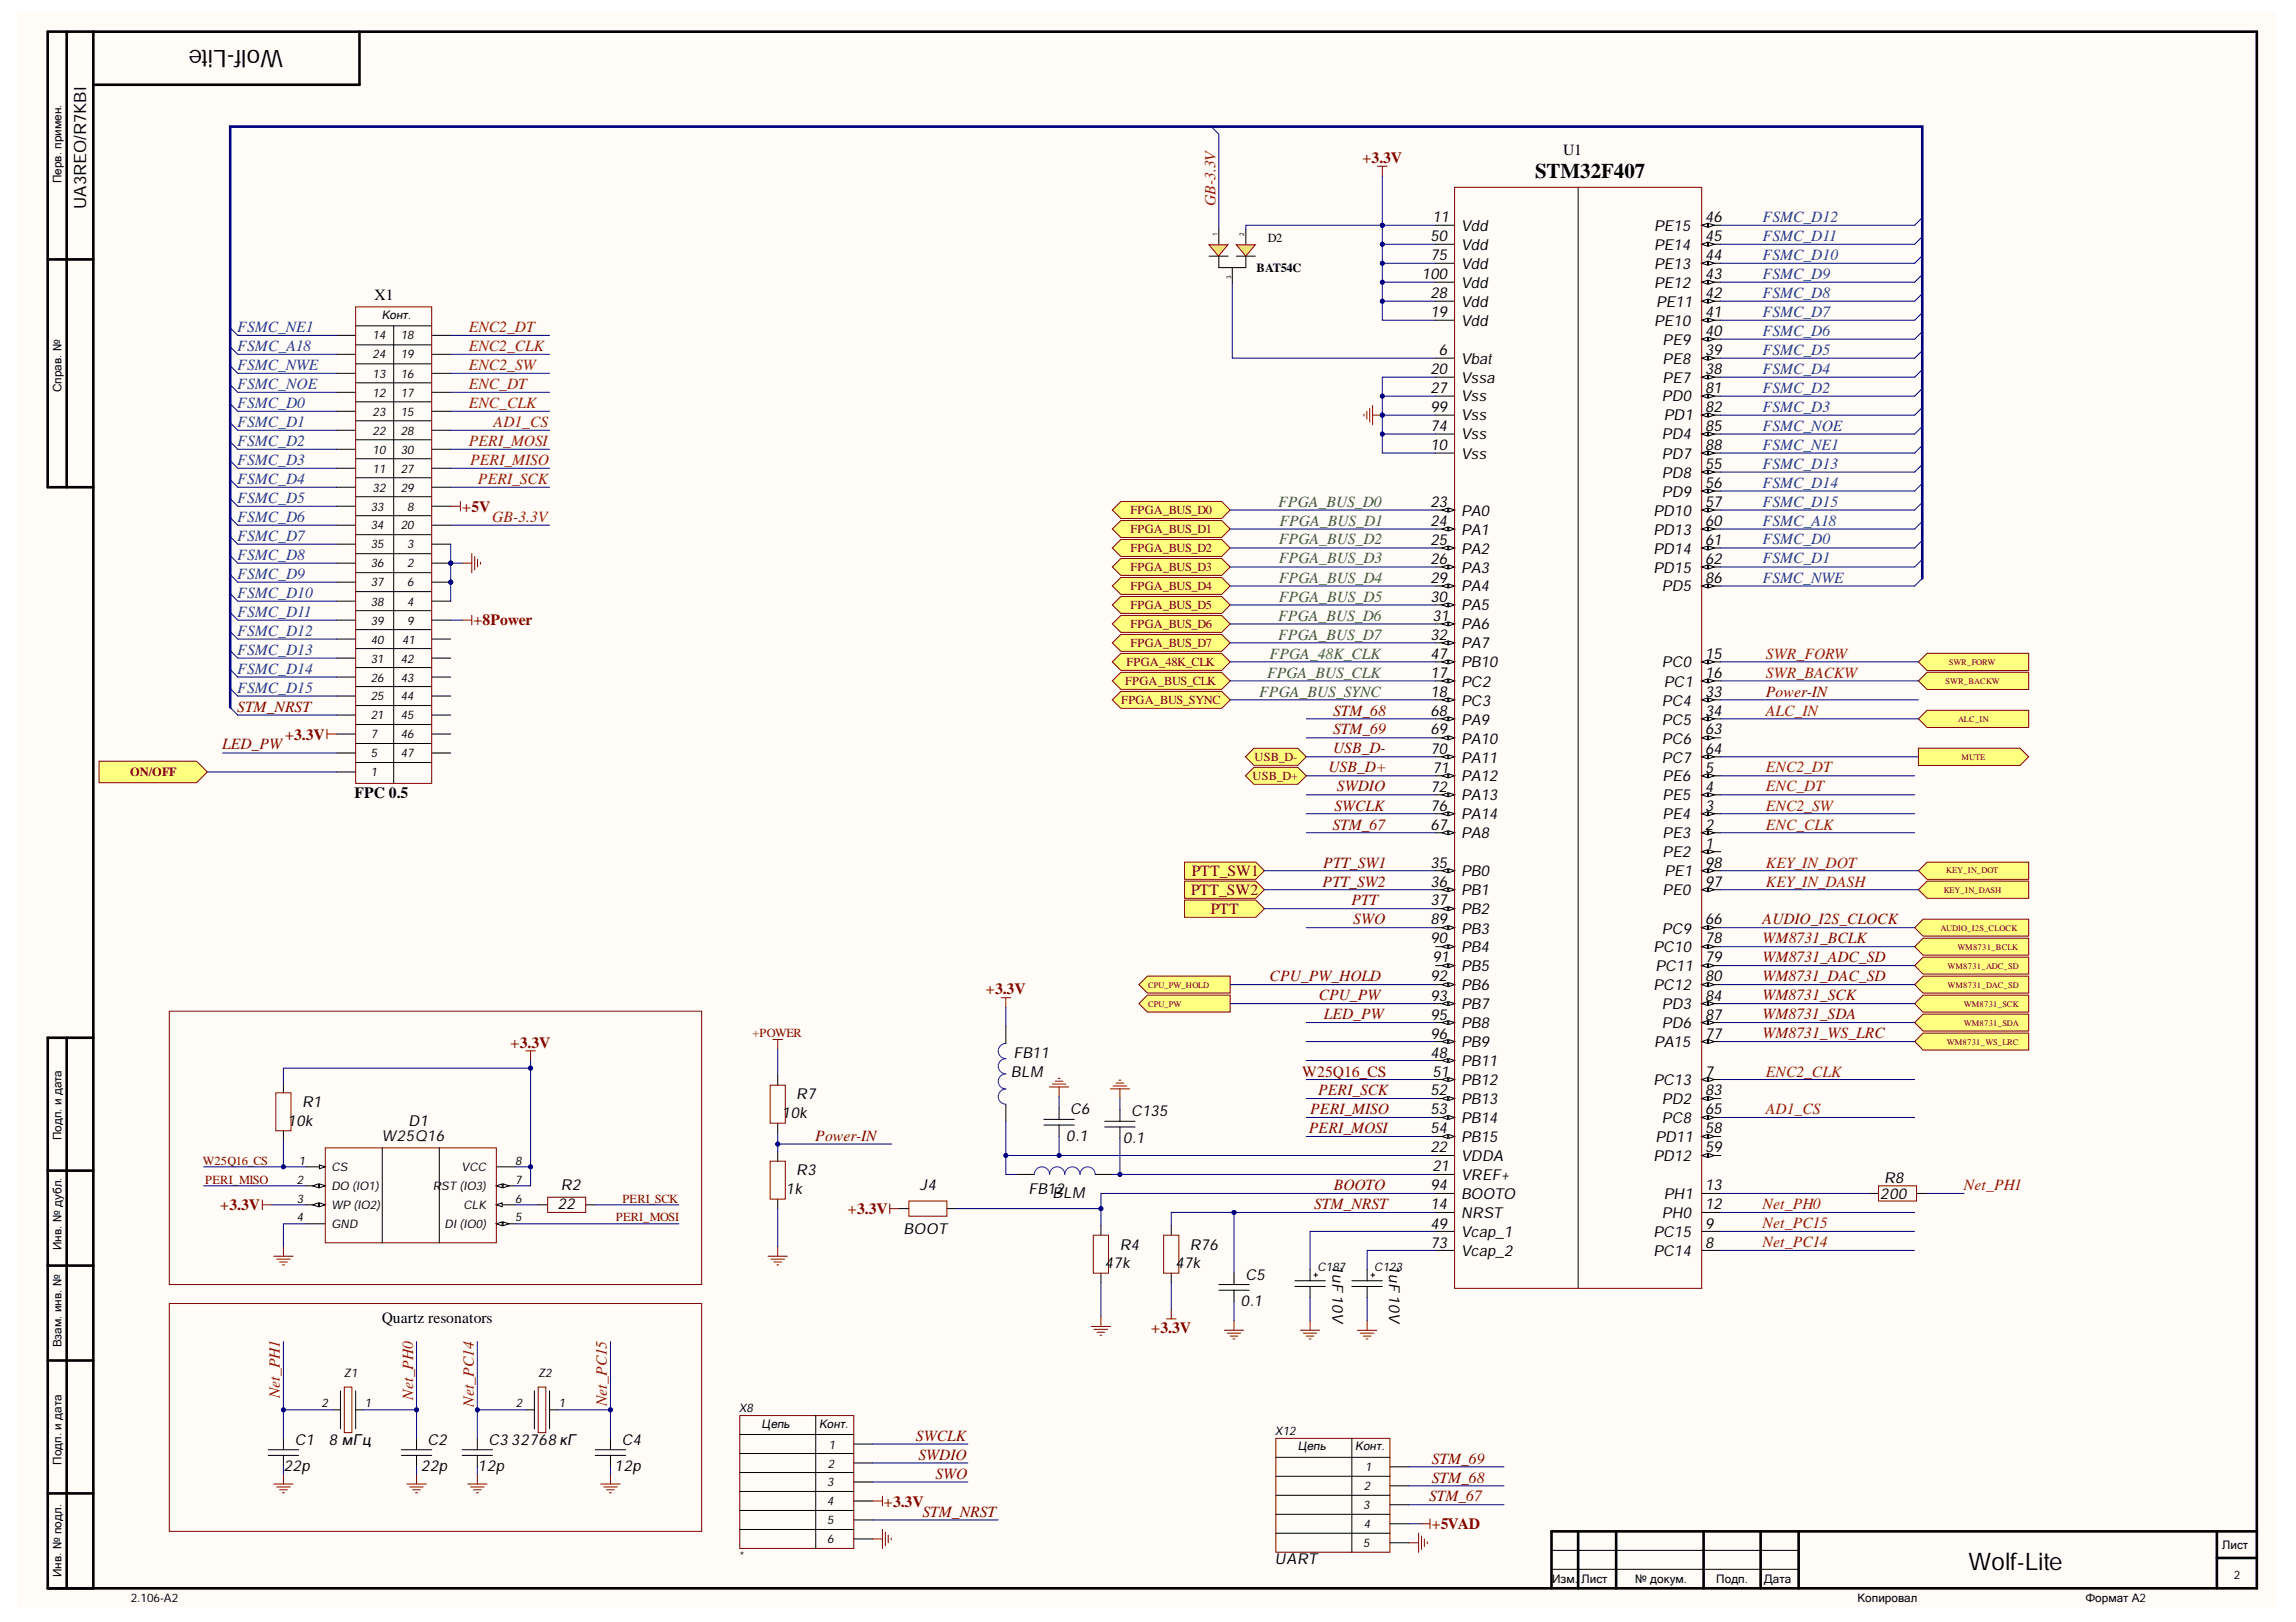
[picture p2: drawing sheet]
<svg xmlns="http://www.w3.org/2000/svg" width="297mm" height="210mm" viewBox="0 0 297 210" stroke-linecap="round" stroke-linejoin="round" font-family="sans-serif">
<defs><g id="words">
<g font-size="3.1">
<text x="36.6" y="6.4" transform="rotate(-180 36.6 6.4)">Wolf-Lite</text>
<text x="254.7" y="203.2">Wolf-Lite</text>
</g>
<text font-size="2.7" x="198.6" y="23">STM32F407</text>
<text font-size="2.2" x="11.2" y="27" transform="rotate(-90 11.2 27)">UA3REO/R7KBI</text>
<g font-size="2" fill="#800000">
<text x="176.3" y="21.1">+3.3V</text>
<text x="59.8" y="66.2">+5V</text>
<text x="61.2" y="80.9">+8Power</text>
<text x="30.7" y="92.1">STM_NRST</text>
<text x="36.9" y="95.7">+3.3V</text>
<text x="172.5" y="92.6">STM_68</text>
<text x="172.5" y="95">STM_69</text>
<text x="228.5" y="90.1">Power-IN</text>
<text x="28.8" y="97">LED_PW</text>
<text x="171.9" y="99.9">USB_D+</text>
<text x="172.5" y="97.5">USB_D-</text>
<text x="172.4" y="107.4">STM_67</text>
<text x="172.6" y="104.9">SWCLK</text>
<text x="173" y="102.4">SWDIO</text>
<text x="154.2" y="113.4">PTT_SW1</text>
<text x="171.2" y="112.3">PTT_SW1</text>
<text x="154.1" y="115.8">PTT_SW2</text>
<text x="156.6" y="118.3">PTT</text>
<text x="171.1" y="114.7">PTT_SW2</text>
<text x="174.8" y="117.2">PTT</text>
<text x="175.1" y="119.6">SWO</text>
<text x="228" y="119.6">AUDIO_I2S_CLOCK</text>
<text x="228" y="122.1">WM8731_BCLK</text>
<text x="228" y="124.5">WM8731_ADC_SD</text>
<text x="127.5" y="128.7">+3.3V</text>
<text x="164.3" y="127">CPU_PW_HOLD</text>
<text x="170.6" y="129.4">CPU_PW</text>
<text x="171.3" y="131.9">LED_PW</text>
<text x="228" y="127">WM8731_DAC_SD</text>
<text x="228" y="131.9">WM8731_SDA</text>
<text x="228" y="129.4">WM8731_SCK</text>
<text x="66.1" y="135.6">+3.3V</text>
<text x="228" y="134.3">WM8731_WS_LRC</text>
<text x="168.5" y="139.3">W25Q16_CS</text>
<text x="170.5" y="141.8">PERI_SCK</text>
<text x="105.5" y="147.7">Power-IN</text>
<text x="169.3" y="146.7">PERI_MOSI</text>
<text x="169.5" y="144.2">PERI_MISO</text>
<text x="172.5" y="154">BOOTO</text>
<text x="28.5" y="156.6">+3.3V</text>
<text x="109.7" y="157.1">+3.3V</text>
<text x="170" y="156.5">STM_NRST</text>
<text x="148.9" y="172.5">+3.3V</text>
<text x="118.5" y="186.5">SWCLK</text>
<text x="118.8" y="188.9">SWDIO</text>
<text x="121" y="191.4">SWO</text>
<text x="185.2" y="191.9">STM_68</text>
<text x="185.2" y="189.4">STM_69</text>
<text x="114.4" y="195">+3.3V</text>
<text x="119.3" y="196.3">STM_NRST</text>
<text x="184.9" y="194.3">STM_67</text>
<text x="185.2" y="197.9">+5VAD</text>
</g>
<g font-size="2">
<text x="202.2" y="20">U1</text>
<text x="185.3" y="28.7">11</text>
<text x="189" y="29.9">Vdd</text>
<text x="214" y="29.9">PE15</text>
<text x="220.6" y="28.7">46</text>
<text x="185.1" y="33.6">75</text>
<text x="185.1" y="31.2">50</text>
<text x="189" y="34.8">Vdd</text>
<text x="189" y="32.4">Vdd</text>
<text x="214" y="34.8">PE13</text>
<text x="214" y="32.4">PE14</text>
<text x="220.6" y="33.6">44</text>
<text x="220.6" y="31.2">45</text>
<text x="48.5" y="38.8">X1</text>
<text x="184" y="36.2">100</text>
<text x="185.1" y="41.1">19</text>
<text x="185.1" y="38.6">28</text>
<text x="189" y="37.3">Vdd</text>
<text x="189" y="39.7">Vdd</text>
<text x="214" y="37.3">PE12</text>
<text x="214.2" y="39.7">PE11</text>
<text x="220.6" y="41.1">41</text>
<text x="220.6" y="38.6">42</text>
<text x="220.6" y="36.2">43</text>
<text x="186.2" y="46">6</text>
<text x="189" y="47.1">Vbat</text>
<text x="189" y="42.2">Vdd</text>
<text x="214" y="42.2">PE10</text>
<text x="215.1" y="47.1">PE8</text>
<text x="215.1" y="44.6">PE9</text>
<text x="220.6" y="46">39</text>
<text x="220.6" y="43.5">40</text>
<text x="185.1" y="50.9">27</text>
<text x="185.1" y="48.4">20</text>
<text x="185.1" y="53.3">99</text>
<text x="189" y="52">Vss</text>
<text x="189" y="49.5">Vssa</text>
<text x="215" y="52">PD0</text>
<text x="215.1" y="49.5">PE7</text>
<text x="220.6" y="53.3">82</text>
<text x="220.6" y="50.9">81</text>
<text x="220.6" y="48.4">38</text>
<text x="185.1" y="55.8">74</text>
<text x="185.1" y="58.2">10</text>
<text x="189" y="54.4">Vss</text>
<text x="189" y="56.9">Vss</text>
<text x="189" y="59.4">Vss</text>
<text x="215" y="56.9">PD4</text>
<text x="215" y="59.4">PD7</text>
<text x="215.3" y="54.4">PD1</text>
<text x="220.6" y="55.8">85</text>
<text x="220.6" y="58.2">88</text>
<text x="185.1" y="65.6">23</text>
<text x="215" y="61.8">PD8</text>
<text x="215" y="64.3">PD9</text>
<text x="220.6" y="60.7">55</text>
<text x="220.6" y="63.1">56</text>
<text x="220.6" y="65.6">57</text>
<text x="185.1" y="68.1">24</text>
<text x="185.1" y="70.5">25</text>
<text x="189" y="66.7">PA0</text>
<text x="189" y="69.2">PA1</text>
<text x="189" y="71.6">PA2</text>
<text x="213.9" y="66.7">PD10</text>
<text x="213.9" y="69.2">PD13</text>
<text x="213.9" y="71.6">PD14</text>
<text x="220.6" y="68.1">60</text>
<text x="220.6" y="70.5">61</text>
<text x="185.1" y="75.4">29</text>
<text x="185.1" y="77.9">30</text>
<text x="185.1" y="73">26</text>
<text x="189" y="76.5">PA4</text>
<text x="189" y="74.1">PA3</text>
<text x="213.9" y="74.1">PD15</text>
<text x="215" y="76.5">PD5</text>
<text x="220.6" y="75.4">86</text>
<text x="220.6" y="73">62</text>
<text x="185.1" y="82.8">32</text>
<text x="185.3" y="80.3">31</text>
<text x="189" y="79">PA5</text>
<text x="189" y="83.9">PA7</text>
<text x="189" y="81.4">PA6</text>
<text x="185.1" y="85.2">47</text>
<text x="185.1" y="87.7">17</text>
<text x="189" y="86.3">PB10</text>
<text x="189" y="88.9">PC2</text>
<text x="215" y="86.3">PC0</text>
<text x="215.3" y="88.9">PC1</text>
<text x="220.6" y="85.2">15</text>
<text x="220.6" y="87.7">16</text>
<text x="185.1" y="92.6">68</text>
<text x="185.1" y="95">69</text>
<text x="185.1" y="90.1">18</text>
<text x="189" y="93.8">PA9</text>
<text x="189" y="91.3">PC3</text>
<text x="215" y="91.3">PC4</text>
<text x="215" y="93.8">PC5</text>
<text x="220.6" y="90.1">33</text>
<text x="220.6" y="92.6">34</text>
<text x="220.6" y="95">63</text>
<text x="185.1" y="97.6">70</text>
<text x="185.3" y="100">71</text>
<text x="189" y="96.2">PA10</text>
<text x="189" y="98.7">PA11</text>
<text x="189" y="101.1">PA12</text>
<text x="215" y="96.2">PC6</text>
<text x="215" y="98.7">PC7</text>
<text x="215.1" y="101.1">PE6</text>
<text x="220.6" y="97.6">64</text>
<text x="220.6" y="100">5</text>
<text x="45.8" y="103.3">FPC 0.5</text>
<text x="185.1" y="107.4">67</text>
<text x="185.1" y="102.5">72</text>
<text x="185.1" y="104.9">76</text>
<text x="189" y="103.6">PA13</text>
<text x="189" y="106">PA14</text>
<text x="215.1" y="106">PE4</text>
<text x="215.1" y="103.6">PE5</text>
<text x="220.6" y="107.4">2</text>
<text x="220.6" y="104.9">3</text>
<text x="220.6" y="102.5">4</text>
<text x="185.1" y="112.3">35</text>
<text x="189" y="108.5">PA8</text>
<text x="189" y="113.4">PB0</text>
<text x="215.1" y="110.9">PE2</text>
<text x="215.1" y="108.5">PE3</text>
<text x="215.3" y="113.4">PE1</text>
<text x="220.6" y="112.3">98</text>
<text x="220.6" y="109.8">1</text>
<text x="185.1" y="114.7">36</text>
<text x="185.1" y="117.2">37</text>
<text x="185.1" y="119.6">89</text>
<text x="189" y="115.8">PB1</text>
<text x="189" y="118.3">PB2</text>
<text x="215.1" y="115.8">PE0</text>
<text x="220.6" y="119.6">66</text>
<text x="220.6" y="114.7">97</text>
<text x="185.1" y="122.1">90</text>
<text x="185.3" y="124.5">91</text>
<text x="189" y="120.8">PB3</text>
<text x="189" y="123.3">PB4</text>
<text x="189" y="125.7">PB5</text>
<text x="213.9" y="123.3">PC10</text>
<text x="214.2" y="125.7">PC11</text>
<text x="215" y="120.8">PC9</text>
<text x="220.6" y="122.1">78</text>
<text x="220.6" y="124.5">79</text>
<text x="185.1" y="127">92</text>
<text x="185.1" y="129.5">93</text>
<text x="185.1" y="132">95</text>
<text x="189" y="128.2">PB6</text>
<text x="189" y="130.6">PB7</text>
<text x="213.9" y="128.2">PC12</text>
<text x="215" y="130.6">PD3</text>
<text x="220.6" y="129.5">84</text>
<text x="220.6" y="132">87</text>
<text x="220.6" y="127">80</text>
<text x="131.1" y="136.9">FB11</text>
<text x="185.1" y="134.4">96</text>
<text x="185.1" y="136.9">48</text>
<text x="189" y="133.1">PB8</text>
<text x="189" y="135.5">PB9</text>
<text x="189" y="138">PB11</text>
<text x="214" y="135.5">PA15</text>
<text x="215" y="133.1">PD6</text>
<text x="220.6" y="134.4">77</text>
<text x="39.1" y="143.2">R1</text>
<text x="103" y="142.3">R7</text>
<text x="130.8" y="139.3">BLM</text>
<text x="185.1" y="141.8">52</text>
<text x="185.3" y="139.3">51</text>
<text x="189" y="140.4">PB12</text>
<text x="189" y="142.9">PB13</text>
<text x="213.9" y="140.4">PC13</text>
<text x="215" y="142.9">PD2</text>
<text x="220.6" y="141.8">83</text>
<text x="220.6" y="139.3">7</text>
<text x="37.2" y="145.7">10k</text>
<text x="49.4" y="147.7">W25Q16</text>
<text x="52.9" y="145.7">D1</text>
<text x="101.2" y="144.7">10k</text>
<text x="138" y="147.7">0.1</text>
<text x="138.5" y="144.2">C6</text>
<text x="145.3" y="147.9">0.1</text>
<text x="146.3" y="144.5">C135</text>
<text x="185.1" y="144.2">53</text>
<text x="185.1" y="146.7">54</text>
<text x="185.1" y="149.1">22</text>
<text x="189" y="145.3">PB14</text>
<text x="189" y="147.8">PB15</text>
<text x="214.2" y="147.8">PD11</text>
<text x="215" y="145.3">PC8</text>
<text x="220.6" y="146.7">58</text>
<text x="220.6" y="149.1">59</text>
<text x="220.6" y="144.2">65</text>
<text x="72.6" y="154">R2</text>
<text x="101.7" y="154.5">1k</text>
<text x="103" y="152.1">R3</text>
<text x="119" y="154">J4</text>
<text x="133" y="154.5">FB12</text>
<text x="136.2" y="155">BLM</text>
<text x="185.1" y="154">94</text>
<text x="185.3" y="151.6">21</text>
<text x="189" y="152.7">VREF+</text>
<text x="189" y="155.2">BOOTO</text>
<text x="189" y="150.3">VDDA</text>
<text x="213.9" y="150.3">PD12</text>
<text x="215.3" y="155.2">PH1</text>
<text x="220.6" y="154">13</text>
<text x="243.3" y="155.2">200</text>
<text x="243.8" y="153.1">R8</text>
<text x="72.1" y="156.5">22</text>
<text x="116.9" y="159.7">BOOT</text>
<text x="144.9" y="161.7">R4</text>
<text x="153.9" y="161.7">R76</text>
<text x="185.1" y="156.5">14</text>
<text x="185.1" y="159">49</text>
<text x="185.1" y="161.4">73</text>
<text x="189" y="157.6">NRST</text>
<text x="189" y="160.1">Vcap_1</text>
<text x="213.9" y="160.1">PC15</text>
<text x="215" y="157.6">PH0</text>
<text x="220.6" y="161.4">8</text>
<text x="220.6" y="159">9</text>
<text x="220.6" y="156.5">12</text>
<text x="142.9" y="164.1">47k</text>
<text x="152.1" y="164.1">47k</text>
<text x="161.1" y="165.6">C5</text>
<text x="172.4" y="163.6" transform="rotate(90 172.4 163.6)">1uF10V</text>
<text x="179.7" y="163.6" transform="rotate(90 179.7 163.6)">1uF10V</text>
<text x="189" y="162.5">Vcap_2</text>
<text x="213.9" y="162.5">PC14</text>
<text x="49.4" y="171.2">Quartz resonators</text>
<text x="160.5" y="169">0.1</text>
<text x="36.7" y="190.4">22p</text>
<text x="38.1" y="187">C1</text>
<text x="42.5" y="187">8 мГц</text>
<text x="54.5" y="190.4">22p</text>
<text x="55.3" y="187">C2</text>
<text x="61.8" y="190.4">12p</text>
<text x="63.2" y="187">C3</text>
<text x="66.1" y="187">32768кГ</text>
<text x="79.5" y="190.4">12p</text>
<text x="80.4" y="187">C4</text>
<text x="164.9" y="202.3">UART</text>
</g>
<g font-size="2" fill="#a61c00">
<text x="157.2" y="26.7" transform="rotate(-90 157.2 26.7)">GB-3.3V</text>
<text x="60.6" y="45.5">ENC2_CLK</text>
<text x="60.6" y="47.9">ENC2_SW</text>
<text x="60.6" y="43">ENC2_DT</text>
<text x="60.6" y="50.4">ENC_DT</text>
<text x="60.6" y="52.8">ENC_CLK</text>
<text x="60.6" y="57.7">PERI_MOSI</text>
<text x="63.9" y="55.3">AD1_CS</text>
<text x="60.8" y="60.2">PERI_MISO</text>
<text x="61.8" y="62.6">PERI_SCK</text>
<text x="63.7" y="67.6">GB-3.3V</text>
<text x="228.5" y="85.2">SWR_FORW</text>
<text x="228.5" y="87.7">SWR_BACKW</text>
<text x="228.5" y="92.6">ALC_IN</text>
<text x="228.5" y="99.9">ENC2_DT</text>
<text x="228.5" y="104.9">ENC2_SW</text>
<text x="228.5" y="102.4">ENC_DT</text>
<text x="228.5" y="107.4">ENC_CLK</text>
<text x="228.5" y="112.3">KEY_IN_DOT</text>
<text x="228.5" y="114.7">KEY_IN_DASH</text>
<text x="228.5" y="139.3">ENC2_CLK</text>
<text x="228.5" y="144.2">AD1_CS</text>
</g>
<g font-size="2" fill="#1c4587">
<text x="228" y="28.7">FSMC_D12</text>
<text x="228" y="33.6">FSMC_D10</text>
<text x="228" y="31.2">FSMC_D11</text>
<text x="228" y="41">FSMC_D7</text>
<text x="228" y="38.5">FSMC_D8</text>
<text x="228" y="36.1">FSMC_D9</text>
<text x="30.7" y="43">FSMC_NE1</text>
<text x="30.7" y="45.5">FSMC_A18</text>
<text x="30.7" y="47.9">FSMC_NWE</text>
<text x="228" y="46">FSMC_D5</text>
<text x="228" y="43.5">FSMC_D6</text>
<text x="30.7" y="52.8">FSMC_D0</text>
<text x="30.7" y="50.4">FSMC_NOE</text>
<text x="228" y="50.9">FSMC_D2</text>
<text x="228" y="53.3">FSMC_D3</text>
<text x="228" y="48.4">FSMC_D4</text>
<text x="30.7" y="55.3">FSMC_D1</text>
<text x="30.7" y="57.7">FSMC_D2</text>
<text x="228" y="55.8">FSMC_NOE</text>
<text x="228" y="58.2">FSMC_NE1</text>
<text x="30.7" y="60.2">FSMC_D3</text>
<text x="30.7" y="62.6">FSMC_D4</text>
<text x="30.7" y="65.1">FSMC_D5</text>
<text x="228" y="60.7">FSMC_D13</text>
<text x="228" y="63.1">FSMC_D14</text>
<text x="228" y="65.6">FSMC_D15</text>
<text x="30.7" y="67.6">FSMC_D6</text>
<text x="30.7" y="70">FSMC_D7</text>
<text x="228" y="70.5">FSMC_D0</text>
<text x="228" y="68">FSMC_A18</text>
<text x="30.7" y="72.5">FSMC_D8</text>
<text x="30.7" y="74.9">FSMC_D9</text>
<text x="30.7" y="77.4">FSMC_D10</text>
<text x="228" y="72.9">FSMC_D1</text>
<text x="228" y="75.4">FSMC_NWE</text>
<text x="30.7" y="79.8">FSMC_D11</text>
<text x="30.7" y="82.3">FSMC_D12</text>
<text x="30.7" y="84.7">FSMC_D13</text>
<text x="30.7" y="87.2">FSMC_D14</text>
<text x="30.7" y="89.6">FSMC_D15</text>
</g>
<g font-size="2" fill="#38761d">
<text x="165.4" y="65.6">FPGA_BUS_D0</text>
<text x="165.4" y="70.5">FPGA_BUS_D2</text>
<text x="165.5" y="68">FPGA_BUS_D1</text>
<text x="165.4" y="72.9">FPGA_BUS_D3</text>
<text x="165.4" y="75.4">FPGA_BUS_D4</text>
<text x="165.4" y="77.9">FPGA_BUS_D5</text>
<text x="165.4" y="80.3">FPGA_BUS_D6</text>
<text x="165.4" y="82.8">FPGA_BUS_D7</text>
<text x="163.9" y="87.7">FPGA_BUS_CLK</text>
<text x="164.3" y="85.2">FPGA_48K_CLK</text>
<text x="162.9" y="90.1">FPGA_BUS_SYNC</text>
</g>
<g font-size="2" fill="#c00">
<text x="254.1" y="154">Net_PH1</text>
<text x="228" y="158.9">Net_PC15</text>
<text x="228" y="161.4">Net_PC14</text>
<text x="228" y="156.5">Net_PH0</text>
<text x="36.2" y="181" transform="rotate(-90 36.2 181)">Net_PH1</text>
<text x="53.5" y="181.1" transform="rotate(-90 53.5 181.1)">Net_PH0</text>
<text x="61.3" y="182.1" transform="rotate(-90 61.3 182.1)">Net_PC14</text>
<text x="78.5" y="182" transform="rotate(-90 78.5 182)">Net_PC15</text>
</g>
<g font-size="1.6">
<text x="162.6" y="35.2">BAT54C</text>
<text x="164" y="31.3">D2</text>
</g>
<g font-size="1.6" fill="#800000">
<text x="146.2" y="66.6">FPGA_BUS_D0</text>
<text x="146.2" y="69">FPGA_BUS_D1</text>
<text x="146.2" y="71.5">FPGA_BUS_D2</text>
<text x="146.2" y="73.9">FPGA_BUS_D3</text>
<text x="146.2" y="76.4">FPGA_BUS_D4</text>
<text x="146.2" y="78.8">FPGA_BUS_D5</text>
<text x="146.2" y="81.3">FPGA_BUS_D6</text>
<text x="146.2" y="83.7">FPGA_BUS_D7</text>
<text x="145.6" y="88.6">FPGA_BUS_CLK</text>
<text x="145.7" y="86.2">FPGA_48K_CLK</text>
<text x="145.1" y="91.2">FPGA_BUS_SYNC</text>
<text x="16.8" y="100.4">ON/OFF</text>
<text x="162.1" y="101">USB_D+</text>
<text x="162.3" y="98.5">USB_D-</text>
<text x="97.4" y="134.2">+POWER</text>
<text x="26.2" y="150.7">W25Q16_CS</text>
<text x="26.6" y="153.2">PERI_MISO</text>
<text x="80.5" y="155.6">PERI_SCK</text>
<text x="79.7" y="158.1">PERI_MOSI</text>
</g>
<g font-size="1.5">
<text x="8" y="23.7" transform="rotate(-90 8 23.7)">Перв. примен.</text>
<text x="49.4" y="41.3">Конт.</text>
<text x="48.2" y="43.9">14</text>
<text x="48.2" y="46.4">24</text>
<text x="51.8" y="43.9">18</text>
<text x="51.8" y="46.4">19</text>
<text x="8" y="50.8" transform="rotate(-90 8 50.8)">Справ. №</text>
<text x="48.2" y="48.9">13</text>
<text x="48.2" y="51.4">12</text>
<text x="48.2" y="53.8">23</text>
<text x="51.8" y="48.9">16</text>
<text x="51.8" y="51.4">17</text>
<text x="51.8" y="53.8">15</text>
<text x="48.2" y="56.3">22</text>
<text x="48.2" y="58.7">10</text>
<text x="51.8" y="56.3">28</text>
<text x="51.8" y="58.7">30</text>
<text x="48.2" y="61.2">11</text>
<text x="48.2" y="63.6">32</text>
<text x="51.8" y="61.2">27</text>
<text x="51.8" y="63.6">29</text>
<text x="48" y="66.1">33</text>
<text x="48" y="68.5">34</text>
<text x="48" y="71">35</text>
<text x="51.8" y="68.5">20</text>
<text x="52.7" y="66.1">8</text>
<text x="52.7" y="71">3</text>
<text x="48" y="73.4">36</text>
<text x="48" y="75.9">37</text>
<text x="52.7" y="73.4">2</text>
<text x="52.7" y="75.9">6</text>
<text x="48" y="78.4">38</text>
<text x="48" y="80.9">39</text>
<text x="48" y="83.3">40</text>
<text x="52" y="83.3">41</text>
<text x="52.7" y="78.4">4</text>
<text x="52.7" y="80.9">9</text>
<text x="48" y="85.8">31</text>
<text x="48" y="88.2">26</text>
<text x="51.8" y="85.8">42</text>
<text x="51.8" y="88.2">43</text>
<text x="48" y="90.7">25</text>
<text x="48" y="93.1">21</text>
<text x="48" y="95.6">7</text>
<text x="51.8" y="90.7">44</text>
<text x="51.8" y="93.1">45</text>
<text x="51.8" y="95.6">46</text>
<text x="48" y="98">5</text>
<text x="48" y="100.4">1</text>
<text x="51.8" y="98">47</text>
<text x="8" y="147.6" transform="rotate(-90 8 147.6)">Подп. и дата</text>
<text x="38.4" y="153.2">2</text>
<text x="38.4" y="155.6">3</text>
<text x="38.7" y="150.7">1</text>
<text x="42.9" y="151.6">CS</text>
<text x="42.9" y="154">DO (IO1)</text>
<text x="56" y="154">RST (IO3)</text>
<text x="59.7" y="151.6">VCC</text>
<text x="66.6" y="155.6">6</text>
<text x="66.6" y="153.2">7</text>
<text x="66.6" y="150.7">8</text>
<text x="8" y="161.8" transform="rotate(-90 8 161.8)">Инв. № дубл.</text>
<text x="38.4" y="158.1">4</text>
<text x="42.9" y="156.5">WP (IO2)</text>
<text x="42.9" y="158.9">GND</text>
<text x="57.5" y="158.9">DI (IO0)</text>
<text x="60" y="156.5">CLK</text>
<text x="66.6" y="158.1">5</text>
<text x="170.4" y="164.5">C187</text>
<text x="177.8" y="164.5">C123</text>
<text x="8" y="174.4" transform="rotate(-90 8 174.4)">Взам. инв. №</text>
<text x="44.5" y="178.2">Z1</text>
<text x="69.6" y="178.2">Z2</text>
<text x="41.6" y="182.1">2</text>
<text x="47.2" y="182.1">1</text>
<text x="66.7" y="182.1">2</text>
<text x="72.3" y="182.1">1</text>
<text x="95.6" y="182.7">X8</text>
<text x="98.5" y="184.8">Цепь</text>
<text x="106" y="184.8">Конт.</text>
<text x="164.9" y="185.7">X12</text>
<text x="8" y="189.6" transform="rotate(-90 8 189.6)">Подп. и дата</text>
<text x="107.1" y="189.9">2</text>
<text x="107.2" y="187.5">1</text>
<text x="167.9" y="187.6">Цепь</text>
<text x="175.3" y="187.6">Конт.</text>
<text x="176.6" y="190.4">1</text>
<text x="107" y="192.4">3</text>
<text x="107" y="194.8">4</text>
<text x="107" y="197.3">5</text>
<text x="176.4" y="195.3">3</text>
<text x="176.4" y="192.9">2</text>
<text x="176.4" y="197.8">4</text>
<text x="95.6" y="201.9">*</text>
<text x="107" y="199.7">6</text>
<text x="176.4" y="200.2">5</text>
<text x="287.5" y="200.5">Лист</text>
<text x="8" y="204.1" transform="rotate(-90 8 204.1)">Инв. № подл.</text>
<text x="16.9" y="207.3">2.106-A2</text>
<text x="200.8" y="204.9">Изм.</text>
<text x="204.6" y="204.9">Лист</text>
<text x="211.5" y="204.9">№ докум.</text>
<text x="222" y="204.9">Подп.</text>
<text x="228.2" y="204.9">Дата</text>
<text x="240.3" y="207.3">Копировал</text>
<text x="269.8" y="207.3">Формат А2</text>
<text x="289" y="204.4">2</text>
</g>
<g font-size="1.1" fill="#800000">
<text x="251.7" y="88.5">SWR_BACKW</text>
<text x="252.1" y="86.1">SWR_FORW</text>
<text x="253.3" y="93.4">ALC_IN</text>
<text x="253.7" y="98.3">MUTE</text>
<text x="251.8" y="113">KEY_IN_DOT</text>
<text x="251.5" y="115.6">KEY_IN_DASH</text>
<text x="251" y="120.5">AUDIO_I2S_CLOCK</text>
<text x="252" y="125.4">WM8731_ADC_SD</text>
<text x="253.2" y="122.9">WM8731_BCLK</text>
<text x="148.5" y="130.3">CPU_PW</text>
<text x="148.5" y="127.8">CPU_PW_HOLD</text>
<text x="252" y="127.8">WM8731_DAC_SD</text>
<text x="254.1" y="130.3">WM8731_SCK</text>
<text x="251.9" y="135.2">WM8731_WS_LRC</text>
<text x="254.1" y="132.7">WM8731_SDA</text>
</g>
<g font-size=".8">
<text x="157.5" y="30.6" transform="rotate(-90 157.5 30.6)">1</text>
<text x="161" y="30.6" transform="rotate(-90 161 30.6)">2</text>
<text x="159.3" y="36.2" transform="rotate(-90 159.3 36.2)">3</text>
</g>
</g></defs>
<g fill="#fffcf8">
<path d="M2.2 1.6h292.2v206.4h-292.2z" fill-rule="evenodd"/>
<path d="M2.2 1.6h292.2v206.4h-292.2z" fill-rule="evenodd"/>
</g>
<g fill="none" stroke="#000" stroke-width=".34">
<path d="M8.6 4.1v59M12.1 4.1v201.4M46.5 4.1v6.9h-34.4M6.2 33.6h5.9M12.1 63.1h-5.9v-59h285.8v201.4h-285.8v-71.2h5.9M8.6 134.3v71.2M6.2 151.5h5.9M6.2 163.8h5.9M6.2 176.1h5.9M6.2 193.3h5.9M204.2 198.2v7.3M209.1 198.2v7.3"/>
<path d="M220.4 198.2v7.3M227.8 198.2v7.3M232.7 198.2v7.3M286.8 198.2v7.3M292 198.2h-91.3v7.3M286.8 201.6h5.2"/>
</g>
<g fill="none" stroke="#000" stroke-width=".13">
<path d="M44 180v4.9M46 180v4.9M69.1 180v4.9M71.1 180v4.9M34.7 188.3h3.9M34.7 187.6h3.9M36.7 186.1v1.5M36.7 188.3v1.5M43.1 182.4h.9M46 182.4h1M51.9 188.3h4M51.9 187.6h4"/>
<path d="M53.9 186.1v1.5M53.9 188.3v1.5M59.8 188.3h3.9M59.8 187.6h3.9M61.8 186.1v1.5M61.8 188.3v1.5M68.2 182.4h.9M71.1 182.4h1M77 188.3h3.9M77 187.6h3.9M79 186.1v1.5M79 188.3v1.5"/>
<path d="M200.7 203.1h32M200.7 200.6h32"/>
</g>
<g fill="none" stroke="#800000" stroke-width=".13">
<path d="M178.2 21.5h1.3M178.8 21.5v1.3M176.5 53.6v.2M176.8 53.2v1M177.2 52.8v1.8M177.6 52.5v2.5M177.6 53.7h1.2M21.9 168.7h68.9v29.5h-68.9zM44.5 179.5h1v5.9h-1zM69.6 179.5h1v5.9h-1zM35.4 192h2.5M35.8 192.4h1.7"/>
<path d="M36.2 192.8h1M36.5 193.2h.3M36.7 190.8v1.2M52.6 192h2.5M53 192.4h1.8M53.4 192.8h1M53.8 193.2h.2M53.9 190.8v1.2M60.5 192h2.5M60.9 192.4h1.7M61.3 192.8h1M61.6 193.2h.3"/>
<path d="M61.8 190.8v1.2M77.7 192h2.5M78.1 192.4h1.7M78.5 192.8h1M78.9 193.2h.2M79 190.8v1.2"/>
</g>
<circle cx="178.8" cy="53.7" r=".25" fill="#000080"/>
<circle cx="178.8" cy="53.7" r=".25" fill="none" stroke="#000080" stroke-width=".13"/>
<path d="M39.6 151h2.5" fill="none" stroke="#000" stroke-width=".13"/>
<path d="M41.3 150.8l.8 .2-.8 .2z" fill="#f8fcff"/>
<path d="M39.6 153.5h2.5M41.3 150.8l.8 .2-.8 .2z" fill="none" stroke="#000" stroke-width=".13"/>
<path d="M41.3 153.2l.8 .3-.8 .2z" fill="#f8fcff"/>
<path d="M41.3 153.2l.8 .3-.8 .2z" fill="none" stroke="#000" stroke-width=".13"/>
<path d="M40.5 153.5l.7-.3v.5z" fill="#f8fcff"/>
<path d="M39.6 155.9h2.5M40.5 153.5l.7-.3v.5z" fill="none" stroke="#000" stroke-width=".13"/>
<path d="M41.3 155.7l.8 .2-.8 .3z" fill="#f8fcff"/>
<path d="M41.3 155.7l.8 .2-.8 .3z" fill="none" stroke="#000" stroke-width=".13"/>
<path d="M40.5 155.9l.7-.2v.5z" fill="#f8fcff"/>
<path d="M39.6 158.4h2.5M40.5 155.9l.7-.2v.5zM64.2 158.4h2.5" fill="none" stroke="#000" stroke-width=".13"/>
<path d="M64.2 158.4l.8-.3v.5z" fill="#f8fcff"/>
<path d="M64.2 158.4l.8-.3v.5z" fill="none" stroke="#000" stroke-width=".13"/>
<path d="M65.1 158.1l.7 .3-.7 .2z" fill="#f8fcff"/>
<path d="M64.2 155.9h2.5M65.1 158.1l.7 .3-.7 .2z" fill="none" stroke="#000" stroke-width=".13"/>
<path d="M64.2 155.9l.8-.2v.5z" fill="#f8fcff"/>
<path d="M64.2 155.9l.8-.2v.5zM64.2 153.5h2.5" fill="none" stroke="#000" stroke-width=".13"/>
<path d="M64.2 153.5l.8-.3v.5z" fill="#f8fcff"/>
<path d="M64.2 153.5l.8-.3v.5z" fill="none" stroke="#000" stroke-width=".13"/>
<path d="M65.1 153.2l.7 .3-.7 .2z" fill="#f8fcff"/>
<path d="M161.2 29.6v2M36.7 140.2v1.2M36.7 146.3v1.3M49.5 148.5v12.3M56.8 148.5v12.3M64.2 151h2.5M65.1 153.2l.7 .3-.7 .2zM69.6 155.9h1.3M75.8 155.9h1.2" fill="none" stroke="#000" stroke-width=".13"/>
<g fill="none" stroke="#800000" stroke-width=".13">
<path d="M21.9 130.9h68.9v35.3h-68.9zM68 136h1.3M68.6 136v1.2M33.9 155.3v1.2M33.9 155.9h1.3M35.7 141.4h1.9v4.9h-1.9zM42.1 148.5h22.1v12.3h-22.1zM70.9 154.9h4.9v2h-4.9zM35.4 162.6h2.5M35.8 162.9h1.7M36.2 163.3h1M36.5 163.7h.3"/>
<path d="M36.7 161.3v1.3"/>
</g>
<path d="M159.9 31.7h2.5l-1.2 1.5z" fill="#ffd966"/>
<path d="M159.9 31.7h2.5l-1.2 1.5z" fill="none" stroke="#980000" stroke-width=".13"/>
<path d="M157.7 29.6v2M159.4 34.7v1.9M159.9 33.2h2.5" fill="none" stroke="#000" stroke-width=".13"/>
<path d="M156.4 31.7h2.5l-1.3 1.5z" fill="#ffd966"/>
<path d="M156.4 31.7h2.5l-1.3 1.5z" fill="none" stroke="#980000" stroke-width=".13"/>
<path d="M156.4 33.2h2.5M157.7 33.1v1.5h3.5v-1.5" fill="none" stroke="#000" stroke-width=".13"/>
<g fill="none" stroke="#000080" stroke-width=".13">
<path d="M248.7 38l-1 1M248.7 35.5l-1 1M248.7 33.1l-1 1M248.7 30.6l-1 1M248.7 28.2l-1 .9M29.8 59.6l1 1M29.8 57.2l1 .9M29.8 54.7l1 1M29.8 52.2l1 1M29.8 49.8l1 1M29.8 47.3l1 1M29.8 44.9l1 1"/>
<path d="M29.8 42.4l1 1M248.7 57.6l-1 1M248.7 55.2l-1 1M248.7 52.7l-1 1M248.7 50.3l-1 1M248.7 47.8l-1 1M248.7 45.4l-1 1M248.7 42.9l-1 1M248.7 40.5l-1 .9M29.8 79.3l1 .9M29.8 76.8l1 1M29.8 74.4l1 .9"/>
<path d="M29.8 71.9l1 1M29.8 69.4l1 1M29.8 67l1 1M29.8 64.5l1 1M29.8 62.1l1 1M248.7 74.9l-1 .9M248.7 72.4l-1 1M248.7 69.9l-1 1M248.7 67.5l-1 1M248.7 65l-1 1M248.7 62.6l-1 .9M248.7 60.1l-1 1"/>
<path d="M29.8 91.5l1 1M29.8 89.1l1 1M29.8 86.6l1 1M29.8 84.2l1 1M29.8 81.7l1 1"/>
</g>
<circle cx="58.3" cy="72.9" r=".25" fill="#000080"/>
<circle cx="58.3" cy="72.9" r=".25" fill="none" stroke="#000080" stroke-width=".13"/>
<circle cx="58.3" cy="75.3" r=".25" fill="#000080"/>
<circle cx="58.3" cy="75.3" r=".25" fill="none" stroke="#000080" stroke-width=".13"/>
<g fill="none" stroke="#000" stroke-width=".13">
<path d="M43.6 43.4h2.4M43.6 45.9h2.4M43.6 48.3h2.4M43.6 50.8h2.4M43.6 53.2h2.4M43.6 55.7h2.4M43.6 58.1h2.4M46 42.2h9.8M46 44.6h9.8M46 47.1h9.8M46 49.5h9.8M46 52h9.8"/>
<path d="M46 54.5h9.8M46 56.9h9.8M46 59.4h9.8M50.9 42.2v59.2M55.8 43.4h2.5M55.8 45.9h2.5M55.8 48.3h2.5M55.8 50.8h2.5M55.8 53.2h2.5M55.8 55.7h2.5M55.8 58.1h2.5M43.6 60.6h2.4"/>
<path d="M43.6 63.1h2.4M43.6 65.5h2.4M43.6 68h2.4M43.6 70.4h2.4M43.6 72.9h2.4M43.6 75.3h2.4M43.6 77.8h2.4M46 61.8h9.8M46 64.3h9.8M46 66.7h9.8M46 69.2h9.8M46 71.7h9.8"/>
<path d="M46 74.1h9.8M46 76.6h9.8M46 79h9.8M55.8 60.6h2.5M55.8 63.1h2.5M55.8 65.5h2.5M55.8 68h2.5M55.8 70.4h2.5M55.8 72.9h2.5M43.6 80.2h2.4M43.6 82.7h2.4M43.6 85.2h2.4"/>
<path d="M43.6 87.6h2.4M43.6 90.1h2.4M43.6 92.5h2.4M43.6 95h2.4M43.6 97.4h2.4M43.6 99.9h2.4M46 81.5h9.8M46 83.9h9.8M46 86.4h9.8M46 88.8h9.8M46 91.3h9.8M46 93.8h9.8"/>
<path d="M46 96.2h9.8M46 98.7h9.8"/>
</g>
<circle cx="58.3" cy="72.9" r=".25" fill="#000080"/>
<circle cx="58.3" cy="72.9" r=".25" fill="none" stroke="#000080" stroke-width=".13"/>
<path d="M55.8 75.3h2.5" fill="none" stroke="#000" stroke-width=".13"/>
<circle cx="58.3" cy="75.3" r=".25" fill="#000080"/>
<circle cx="58.3" cy="75.3" r=".25" fill="none" stroke="#000080" stroke-width=".13"/>
<path d="M55.8 77.8h2.5M55.8 80.2h2.5M55.8 82.7h2.5M55.8 85.2h2.5M55.8 87.6h2.5M55.8 90.1h2.5M55.8 92.5h2.5M55.8 95h2.5M55.8 97.4h2.5" fill="none" stroke="#000" stroke-width=".13"/>
<path d="M46 39.7h9.8v61.7h-9.8zM42.3 94.4v1.2M42.3 95h1.3" fill="none" stroke="#800000" stroke-width=".13"/>
<path d="M248.2 96.8h13.1l1.2 1.1-1.2 1.2h-13.1z" fill-rule="evenodd" fill="#ffff80"/>
<path d="M248.2 96.8h13.1l1.2 1.1-1.2 1.2h-13.1z" fill="none" stroke="#800000" stroke-width=".13"/>
<path d="M161.1 97.9l1.1-1.1h5.7l1.1 1.1-1.1 1.1h-5.7z" fill-rule="evenodd" fill="#ffff80"/>
<path d="M161.1 97.9l1.1-1.1h5.7l1.1 1.1-1.1 1.1h-5.7z" fill="none" stroke="#800000" stroke-width=".13"/>
<path d="M161.1 100.4l1.1-1.1h5.7l1.1 1.1-1.1 1.1h-5.7z" fill-rule="evenodd" fill="#ffff80"/>
<path d="M58.3 65.5h1.3M59.6 64.9v1.2M161.1 100.4l1.1-1.1h5.7l1.1 1.1-1.1 1.1h-5.7z" fill="none" stroke="#800000" stroke-width=".13"/>
<path d="M143.9 66l1.1-1.1h13.1l1.1 1.1-1.1 1.1h-13.1z" fill-rule="evenodd" fill="#ffff80"/>
<path d="M143.9 66l1.1-1.1h13.1l1.1 1.1-1.1 1.1h-13.1z" fill="none" stroke="#800000" stroke-width=".13"/>
<path d="M143.9 68.5l1.1-1.1h13.1l1.1 1.1-1.1 1.1h-13.1z" fill-rule="evenodd" fill="#ffff80"/>
<path d="M143.9 68.5l1.1-1.1h13.1l1.1 1.1-1.1 1.1h-13.1z" fill="none" stroke="#800000" stroke-width=".13"/>
<path d="M143.9 70.9l1.1-1.1h13.1l1.1 1.1-1.1 1.1h-13.1z" fill-rule="evenodd" fill="#ffff80"/>
<path d="M143.9 70.9l1.1-1.1h13.1l1.1 1.1-1.1 1.1h-13.1z" fill="none" stroke="#800000" stroke-width=".13"/>
<path d="M143.9 73.4l1.1-1.1h13.1l1.1 1.1-1.1 1.1h-13.1z" fill-rule="evenodd" fill="#ffff80"/>
<path d="M143.9 73.4l1.1-1.1h13.1l1.1 1.1-1.1 1.1h-13.1z" fill="none" stroke="#800000" stroke-width=".13"/>
<path d="M143.9 75.8l1.1-1.1h13.1l1.1 1.1-1.1 1.1h-13.1z" fill-rule="evenodd" fill="#ffff80"/>
<path d="M143.9 75.8l1.1-1.1h13.1l1.1 1.1-1.1 1.1h-13.1z" fill="none" stroke="#800000" stroke-width=".13"/>
<path d="M143.9 78.3l1.1-1.1h13.1l1.1 1.1-1.1 1.1h-13.1z" fill-rule="evenodd" fill="#ffff80"/>
<path d="M143.9 78.3l1.1-1.1h13.1l1.1 1.1-1.1 1.1h-13.1z" fill="none" stroke="#800000" stroke-width=".13"/>
<path d="M143.9 80.7l1.1-1.1h13.1l1.1 1.1-1.1 1.1h-13.1z" fill-rule="evenodd" fill="#ffff80"/>
<path d="M143.9 80.7l1.1-1.1h13.1l1.1 1.1-1.1 1.1h-13.1z" fill="none" stroke="#800000" stroke-width=".13"/>
<path d="M143.9 83.2l1.1-1.1h13.1l1.1 1.1-1.1 1.1h-13.1z" fill-rule="evenodd" fill="#ffff80"/>
<path d="M143.9 83.2l1.1-1.1h13.1l1.1 1.1-1.1 1.1h-13.1z" fill="none" stroke="#800000" stroke-width=".13"/>
<path d="M143.9 85.7l1.1-1.1h13.1l1.1 1.1-1.1 1.1h-13.1z" fill-rule="evenodd" fill="#ffff80"/>
<path d="M143.9 85.7l1.1-1.1h13.1l1.1 1.1-1.1 1.1h-13.1z" fill="none" stroke="#800000" stroke-width=".13"/>
<path d="M143.9 88.1l1.1-1.1h13.1l1.1 1.1-1.1 1.1h-13.1z" fill-rule="evenodd" fill="#ffff80"/>
<path d="M143.9 88.1l1.1-1.1h13.1l1.1 1.1-1.1 1.1h-13.1z" fill="none" stroke="#800000" stroke-width=".13"/>
<path d="M143.9 90.6l1.1-1.1h13.1l1.1 1.1-1.1 1.1h-13.1z" fill-rule="evenodd" fill="#ffff80"/>
<path d="M143.9 90.6l1.1-1.1h13.1l1.1 1.1-1.1 1.1h-13.1z" fill="none" stroke="#800000" stroke-width=".13"/>
<path d="M147.3 129.9l1.1-1.1h10.8v2.2h-10.8z" fill-rule="evenodd" fill="#ffff80"/>
<path d="M147.3 129.9l1.1-1.1h10.8v2.2h-10.8z" fill="none" stroke="#800000" stroke-width=".13"/>
<path d="M147.3 127.4l1.1-1.1h10.8v2.2h-10.8z" fill-rule="evenodd" fill="#ffff80"/>
<path d="M147.3 127.4l1.1-1.1h10.8v2.2h-10.8z" fill="none" stroke="#800000" stroke-width=".13"/>
<path d="M248.8 119h13.7v2.1h-13.7l-1.1-1.1z" fill-rule="evenodd" fill="#ffff80"/>
<path d="M248.8 119h13.7v2.1h-13.7l-1.1-1.1z" fill="none" stroke="#800000" stroke-width=".13"/>
<path d="M248.8 128.8h13.7v2.2h-13.7l-1.1-1.1z" fill-rule="evenodd" fill="#ffff80"/>
<path d="M248.8 128.8h13.7v2.2h-13.7l-1.1-1.1z" fill="none" stroke="#800000" stroke-width=".13"/>
<path d="M248.8 131.2h13.7v2.2h-13.7l-1.1-1.1z" fill-rule="evenodd" fill="#ffff80"/>
<path d="M248.8 131.2h13.7v2.2h-13.7l-1.1-1.1z" fill="none" stroke="#800000" stroke-width=".13"/>
<path d="M248.8 121.4h13.7v2.2h-13.7l-1.1-1.1z" fill-rule="evenodd" fill="#ffff80"/>
<path d="M248.8 121.4h13.7v2.2h-13.7l-1.1-1.1z" fill="none" stroke="#800000" stroke-width=".13"/>
<path d="M248.8 126.3h13.7v2.2h-13.7l-1.1-1.1z" fill-rule="evenodd" fill="#ffff80"/>
<path d="M248.8 126.3h13.7v2.2h-13.7l-1.1-1.1z" fill="none" stroke="#800000" stroke-width=".13"/>
<path d="M248.8 123.9h13.7v2.2h-13.7l-1.1-1.1z" fill-rule="evenodd" fill="#ffff80"/>
<path d="M248.8 123.9h13.7v2.2h-13.7l-1.1-1.1z" fill="none" stroke="#800000" stroke-width=".13"/>
<path d="M248.8 133.7h13.7v2.2h-13.7l-1.1-1.1z" fill-rule="evenodd" fill="#ffff80"/>
<path d="M248.8 133.7h13.7v2.2h-13.7l-1.1-1.1z" fill="none" stroke="#800000" stroke-width=".13"/>
<path d="M156.7 16.4l1 1" fill="none" stroke="#000080" stroke-width=".13"/>
<path d="M185.7 66h2.5" fill="none" stroke="#000" stroke-width=".13"/>
<path d="M187.4 65.7l.8 .3-.8 .3z" fill="#f8fcff"/>
<path d="M187.4 65.7l.8 .3-.8 .3z" fill="none" stroke="#000" stroke-width=".13"/>
<path d="M186.6 66l.7-.3v.6z" fill="#f8fcff"/>
<path d="M185.7 68.5h2.5M186.6 66l.7-.3v.6z" fill="none" stroke="#000" stroke-width=".13"/>
<path d="M187.4 68.2l.8 .3-.8 .2z" fill="#f8fcff"/>
<path d="M187.4 68.2l.8 .3-.8 .2z" fill="none" stroke="#000" stroke-width=".13"/>
<path d="M186.6 68.5l.7-.3v.5z" fill="#f8fcff"/>
<path d="M185.7 70.9h2.5M186.6 68.5l.7-.3v.5z" fill="none" stroke="#000" stroke-width=".13"/>
<path d="M187.4 70.7l.8 .2-.8 .3z" fill="#f8fcff"/>
<path d="M187.4 70.7l.8 .2-.8 .3z" fill="none" stroke="#000" stroke-width=".13"/>
<path d="M186.6 70.9l.7-.2v.5z" fill="#f8fcff"/>
<path d="M185.7 75.8h2.5M186.6 70.9l.7-.2v.5z" fill="none" stroke="#000" stroke-width=".13"/>
<path d="M187.4 75.6l.8 .2-.8 .3z" fill="#f8fcff"/>
<path d="M187.4 75.6l.8 .2-.8 .3z" fill="none" stroke="#000" stroke-width=".13"/>
<path d="M186.6 75.8l.7-.2v.5z" fill="#f8fcff"/>
<path d="M185.7 78.3h2.5M186.6 75.8l.7-.2v.5z" fill="none" stroke="#000" stroke-width=".13"/>
<path d="M187.4 78l.8 .3-.8 .2z" fill="#f8fcff"/>
<path d="M187.4 78l.8 .3-.8 .2z" fill="none" stroke="#000" stroke-width=".13"/>
<path d="M186.6 78.3l.7-.3v.5z" fill="#f8fcff"/>
<path d="M186.6 78.3l.7-.3v.5zM185.7 83.2h2.5" fill="none" stroke="#000" stroke-width=".13"/>
<path d="M187.4 83l.8 .2-.8 .2z" fill="#f8fcff"/>
<path d="M187.4 83l.8 .2-.8 .2z" fill="none" stroke="#000" stroke-width=".13"/>
<path d="M186.6 83.2l.7-.2v.4z" fill="#f8fcff"/>
<path d="M185.7 80.7h2.5M186.6 83.2l.7-.2v.4z" fill="none" stroke="#000" stroke-width=".13"/>
<path d="M187.4 80.5l.8 .2-.8 .3z" fill="#f8fcff"/>
<path d="M187.4 80.5l.8 .2-.8 .3z" fill="none" stroke="#000" stroke-width=".13"/>
<path d="M186.6 80.7l.7-.2v.5z" fill="#f8fcff"/>
<path d="M186.6 80.7l.7-.2v.5zM185.7 107.8h2.5" fill="none" stroke="#000" stroke-width=".13"/>
<path d="M187.4 107.5l.8 .3-.8 .2z" fill="#f8fcff"/>
<path d="M187.4 107.5l.8 .3-.8 .2z" fill="none" stroke="#000" stroke-width=".13"/>
<path d="M186.6 107.8l.7-.3v.5z" fill="#f8fcff"/>
<path d="M185.7 93h2.5M186.6 107.8l.7-.3v.5z" fill="none" stroke="#000" stroke-width=".13"/>
<path d="M187.4 92.8l.8 .2-.8 .3z" fill="#f8fcff"/>
<path d="M187.4 92.8l.8 .2-.8 .3z" fill="none" stroke="#000" stroke-width=".13"/>
<path d="M186.6 93l.7-.2v.5z" fill="#f8fcff"/>
<path d="M185.7 95.5h2.5M186.6 93l.7-.2v.5z" fill="none" stroke="#000" stroke-width=".13"/>
<path d="M187.4 95.2l.8 .3-.8 .2z" fill="#f8fcff"/>
<path d="M187.4 95.2l.8 .3-.8 .2z" fill="none" stroke="#000" stroke-width=".13"/>
<path d="M186.6 95.5l.7-.3v.5z" fill="#f8fcff"/>
<path d="M185.7 97.9h2.5M186.6 95.5l.7-.3v.5z" fill="none" stroke="#000" stroke-width=".13"/>
<path d="M187.4 97.7l.8 .2-.8 .3z" fill="#f8fcff"/>
<path d="M187.4 97.7l.8 .2-.8 .3z" fill="none" stroke="#000" stroke-width=".13"/>
<path d="M186.6 97.9l.7-.2v.5z" fill="#f8fcff"/>
<path d="M186.6 97.9l.7-.2v.5zM185.7 100.4h2.5" fill="none" stroke="#000" stroke-width=".13"/>
<path d="M187.4 100.1l.8 .3-.8 .3z" fill="#f8fcff"/>
<path d="M187.4 100.1l.8 .3-.8 .3z" fill="none" stroke="#000" stroke-width=".13"/>
<path d="M186.6 100.4l.7-.3v.6z" fill="#f8fcff"/>
<path d="M185.7 102.9h2.5M186.6 100.4l.7-.3v.6z" fill="none" stroke="#000" stroke-width=".13"/>
<path d="M187.4 102.6l.8 .3-.8 .2z" fill="#f8fcff"/>
<path d="M187.4 102.6l.8 .3-.8 .2z" fill="none" stroke="#000" stroke-width=".13"/>
<path d="M186.6 102.9l.7-.3v.5z" fill="#f8fcff"/>
<path d="M185.7 105.3h2.5M186.6 102.9l.7-.3v.5z" fill="none" stroke="#000" stroke-width=".13"/>
<path d="M187.4 105.1l.8 .2-.8 .3z" fill="#f8fcff"/>
<path d="M187.4 105.1l.8 .2-.8 .3z" fill="none" stroke="#000" stroke-width=".13"/>
<path d="M186.6 105.3l.7-.2v.5z" fill="#f8fcff"/>
<path d="M186.6 105.3l.7-.2v.5zM220.2 134.8h2.4" fill="none" stroke="#000" stroke-width=".13"/>
<path d="M220.2 134.8l.7-.3v.5z" fill="#f8fcff"/>
<path d="M220.2 134.8l.7-.3v.5z" fill="none" stroke="#000" stroke-width=".13"/>
<path d="M221 134.5l.8 .3-.8 .2z" fill="#f8fcff"/>
<path d="M185.7 73.4h2.5M221 134.5l.8 .3-.8 .2z" fill="none" stroke="#000" stroke-width=".13"/>
<path d="M187.4 73.1l.8 .3-.8 .2z" fill="#f8fcff"/>
<path d="M187.4 73.1l.8 .3-.8 .2z" fill="none" stroke="#000" stroke-width=".13"/>
<path d="M186.6 73.4l.7-.3v.5z" fill="#f8fcff"/>
<path d="M186.6 73.4l.7-.3v.5zM185.7 112.7h2.5" fill="none" stroke="#000" stroke-width=".13"/>
<path d="M187.4 112.4l.8 .3-.8 .2z" fill="#f8fcff"/>
<path d="M187.4 112.4l.8 .3-.8 .2z" fill="none" stroke="#000" stroke-width=".13"/>
<path d="M186.6 112.7l.7-.3v.5z" fill="#f8fcff"/>
<path d="M185.7 115.1h2.5M186.6 112.7l.7-.3v.5z" fill="none" stroke="#000" stroke-width=".13"/>
<path d="M187.4 114.9l.8 .2-.8 .3z" fill="#f8fcff"/>
<path d="M187.4 114.9l.8 .2-.8 .3z" fill="none" stroke="#000" stroke-width=".13"/>
<path d="M186.6 115.1l.7-.2v.5z" fill="#f8fcff"/>
<path d="M185.7 117.6h2.5M186.6 115.1l.7-.2v.5z" fill="none" stroke="#000" stroke-width=".13"/>
<path d="M187.4 117.3l.8 .3-.8 .2z" fill="#f8fcff"/>
<path d="M187.4 117.3l.8 .3-.8 .2z" fill="none" stroke="#000" stroke-width=".13"/>
<path d="M186.6 117.6l.7-.3v.5z" fill="#f8fcff"/>
<path d="M186.6 117.6l.7-.3v.5zM185.7 120h2.5" fill="none" stroke="#000" stroke-width=".13"/>
<path d="M187.4 119.8l.8 .2-.8 .3z" fill="#f8fcff"/>
<path d="M187.4 119.8l.8 .2-.8 .3z" fill="none" stroke="#000" stroke-width=".13"/>
<path d="M186.6 120l.7-.2v.5z" fill="#f8fcff"/>
<path d="M185.7 122.5h2.5M186.6 120l.7-.2v.5z" fill="none" stroke="#000" stroke-width=".13"/>
<path d="M187.4 122.3l.8 .2-.8 .3z" fill="#f8fcff"/>
<path d="M187.4 122.3l.8 .2-.8 .3z" fill="none" stroke="#000" stroke-width=".13"/>
<path d="M186.6 122.5l.7-.2v.5z" fill="#f8fcff"/>
<path d="M185.7 125h2.5M186.6 122.5l.7-.2v.5z" fill="none" stroke="#000" stroke-width=".13"/>
<path d="M187.4 124.7l.8 .3-.8 .2z" fill="#f8fcff"/>
<path d="M187.4 124.7l.8 .3-.8 .2z" fill="none" stroke="#000" stroke-width=".13"/>
<path d="M186.6 125l.7-.3v.5z" fill="#f8fcff"/>
<path d="M185.7 127.4h2.5M186.6 125l.7-.3v.5z" fill="none" stroke="#000" stroke-width=".13"/>
<path d="M187.4 127.2l.8 .2-.8 .3z" fill="#f8fcff"/>
<path d="M187.4 127.2l.8 .2-.8 .3z" fill="none" stroke="#000" stroke-width=".13"/>
<path d="M186.6 127.4l.7-.2v.5z" fill="#f8fcff"/>
<path d="M185.7 129.9h2.5M186.6 127.4l.7-.2v.5z" fill="none" stroke="#000" stroke-width=".13"/>
<path d="M187.4 129.6l.8 .3-.8 .2z" fill="#f8fcff"/>
<path d="M187.4 129.6l.8 .3-.8 .2z" fill="none" stroke="#000" stroke-width=".13"/>
<path d="M186.6 129.9l.7-.3v.5z" fill="#f8fcff"/>
<path d="M185.7 132.3h2.5M186.6 129.9l.7-.3v.5z" fill="none" stroke="#000" stroke-width=".13"/>
<path d="M187.4 132.1l.8 .2-.8 .3z" fill="#f8fcff"/>
<path d="M187.4 132.1l.8 .2-.8 .3z" fill="none" stroke="#000" stroke-width=".13"/>
<path d="M186.6 132.3l.7-.2v.5z" fill="#f8fcff"/>
<path d="M185.7 134.8h2.5M186.6 132.3l.7-.2v.5z" fill="none" stroke="#000" stroke-width=".13"/>
<path d="M187.4 134.5l.8 .3-.8 .2z" fill="#f8fcff"/>
<path d="M187.4 134.5l.8 .3-.8 .2z" fill="none" stroke="#000" stroke-width=".13"/>
<path d="M186.6 134.8l.7-.3v.5z" fill="#f8fcff"/>
<path d="M185.7 85.7h2.5M186.6 134.8l.7-.3v.5z" fill="none" stroke="#000" stroke-width=".13"/>
<path d="M187.4 85.4l.8 .3-.8 .2z" fill="#f8fcff"/>
<path d="M187.4 85.4l.8 .3-.8 .2z" fill="none" stroke="#000" stroke-width=".13"/>
<path d="M186.6 85.7l.7-.3v.5z" fill="#f8fcff"/>
<path d="M186.6 85.7l.7-.3v.5zM185.7 137.2h2.5" fill="none" stroke="#000" stroke-width=".13"/>
<path d="M187.4 137l.8 .2-.8 .3z" fill="#f8fcff"/>
<path d="M187.4 137l.8 .2-.8 .3z" fill="none" stroke="#000" stroke-width=".13"/>
<path d="M186.6 137.2l.7-.2v.5z" fill="#f8fcff"/>
<path d="M185.7 139.7h2.5M186.6 137.2l.7-.2v.5z" fill="none" stroke="#000" stroke-width=".13"/>
<path d="M187.4 139.4l.8 .3-.8 .3z" fill="#f8fcff"/>
<path d="M187.4 139.4l.8 .3-.8 .3z" fill="none" stroke="#000" stroke-width=".13"/>
<path d="M186.6 139.7l.7-.3v.6z" fill="#f8fcff"/>
<path d="M186.6 139.7l.7-.3v.6zM185.7 142.2h2.5" fill="none" stroke="#000" stroke-width=".13"/>
<path d="M187.4 141.9l.8 .3-.8 .2z" fill="#f8fcff"/>
<path d="M187.4 141.9l.8 .3-.8 .2z" fill="none" stroke="#000" stroke-width=".13"/>
<path d="M186.6 142.2l.7-.3v.5z" fill="#f8fcff"/>
<path d="M185.7 144.6h2.5M186.6 142.2l.7-.3v.5z" fill="none" stroke="#000" stroke-width=".13"/>
<path d="M187.4 144.4l.8 .2-.8 .3z" fill="#f8fcff"/>
<path d="M187.4 144.4l.8 .2-.8 .3z" fill="none" stroke="#000" stroke-width=".13"/>
<path d="M186.6 144.6l.7-.2v.5z" fill="#f8fcff"/>
<path d="M185.7 147.1h2.5M186.6 144.6l.7-.2v.5z" fill="none" stroke="#000" stroke-width=".13"/>
<path d="M187.4 146.8l.8 .3-.8 .2z" fill="#f8fcff"/>
<path d="M187.4 146.8l.8 .3-.8 .2z" fill="none" stroke="#000" stroke-width=".13"/>
<path d="M186.6 147.1l.7-.3v.5z" fill="#f8fcff"/>
<path d="M220.2 53.7h2.4M186.6 147.1l.7-.3v.5z" fill="none" stroke="#000" stroke-width=".13"/>
<path d="M220.2 53.7l.7-.2v.5z" fill="#f8fcff"/>
<path d="M220.2 53.7l.7-.2v.5z" fill="none" stroke="#000" stroke-width=".13"/>
<path d="M221 53.5l.8 .2-.8 .3z" fill="#f8fcff"/>
<path d="M221 53.5l.8 .2-.8 .3zM220.2 142.2h2.4" fill="none" stroke="#000" stroke-width=".13"/>
<path d="M220.2 142.2l.7-.3v.5z" fill="#f8fcff"/>
<path d="M220.2 142.2l.7-.3v.5z" fill="none" stroke="#000" stroke-width=".13"/>
<path d="M221 141.9l.8 .3-.8 .2z" fill="#f8fcff"/>
<path d="M220.2 129.9h2.4M221 141.9l.8 .3-.8 .2z" fill="none" stroke="#000" stroke-width=".13"/>
<path d="M220.2 129.9l.7-.3v.5z" fill="#f8fcff"/>
<path d="M220.2 129.9l.7-.3v.5z" fill="none" stroke="#000" stroke-width=".13"/>
<path d="M221 129.6l.8 .3-.8 .2z" fill="#f8fcff"/>
<path d="M220.2 56.2h2.4M221 129.6l.8 .3-.8 .2z" fill="none" stroke="#000" stroke-width=".13"/>
<path d="M220.2 56.2l.7-.3v.5z" fill="#f8fcff"/>
<path d="M220.2 56.2l.7-.3v.5z" fill="none" stroke="#000" stroke-width=".13"/>
<path d="M221 55.9l.8 .3-.8 .2z" fill="#f8fcff"/>
<path d="M221 55.9l.8 .3-.8 .2zM220.2 75.8h2.4" fill="none" stroke="#000" stroke-width=".13"/>
<path d="M220.2 75.8l.7-.2v.5z" fill="#f8fcff"/>
<path d="M220.2 75.8l.7-.2v.5z" fill="none" stroke="#000" stroke-width=".13"/>
<path d="M221 75.6l.8 .2-.8 .3z" fill="#f8fcff"/>
<path d="M221 75.6l.8 .2-.8 .3zM220.2 132.3h2.4" fill="none" stroke="#000" stroke-width=".13"/>
<path d="M220.2 132.3l.7-.2v.5z" fill="#f8fcff"/>
<path d="M220.2 132.3l.7-.2v.5z" fill="none" stroke="#000" stroke-width=".13"/>
<path d="M221 132.1l.8 .2-.8 .3z" fill="#f8fcff"/>
<path d="M220.2 58.6h2.4M221 132.1l.8 .2-.8 .3z" fill="none" stroke="#000" stroke-width=".13"/>
<path d="M220.2 58.6l.7-.2v.5z" fill="#f8fcff"/>
<path d="M220.2 58.6l.7-.2v.5z" fill="none" stroke="#000" stroke-width=".13"/>
<path d="M221 58.4l.8 .2-.8 .3z" fill="#f8fcff"/>
<path d="M221 58.4l.8 .2-.8 .3zM220.2 61.1h2.4" fill="none" stroke="#000" stroke-width=".13"/>
<path d="M220.2 61.1l.7-.3v.5z" fill="#f8fcff"/>
<path d="M220.2 61.1l.7-.3v.5z" fill="none" stroke="#000" stroke-width=".13"/>
<path d="M221 60.8l.8 .3-.8 .2z" fill="#f8fcff"/>
<path d="M220.2 63.5h2.4M221 60.8l.8 .3-.8 .2z" fill="none" stroke="#000" stroke-width=".13"/>
<path d="M220.2 63.5l.7-.2v.5z" fill="#f8fcff"/>
<path d="M220.2 63.5l.7-.2v.5z" fill="none" stroke="#000" stroke-width=".13"/>
<path d="M221 63.3l.8 .2-.8 .3z" fill="#f8fcff"/>
<path d="M220.2 66h2.4M221 63.3l.8 .2-.8 .3z" fill="none" stroke="#000" stroke-width=".13"/>
<path d="M220.2 66l.7-.3v.6z" fill="#f8fcff"/>
<path d="M220.2 66l.7-.3v.6z" fill="none" stroke="#000" stroke-width=".13"/>
<path d="M221 65.7l.8 .3-.8 .3z" fill="#f8fcff"/>
<path d="M221 65.7l.8 .3-.8 .3zM220.2 147.1h2.4" fill="none" stroke="#000" stroke-width=".13"/>
<path d="M220.2 147.1l.7-.3v.5z" fill="#f8fcff"/>
<path d="M220.2 147.1l.7-.3v.5z" fill="none" stroke="#000" stroke-width=".13"/>
<path d="M221 146.8l.8 .3-.8 .2z" fill="#f8fcff"/>
<path d="M220.2 149.5h2.4M221 146.8l.8 .3-.8 .2z" fill="none" stroke="#000" stroke-width=".13"/>
<path d="M220.2 149.5l.7-.2v.5z" fill="#f8fcff"/>
<path d="M220.2 149.5l.7-.2v.5z" fill="none" stroke="#000" stroke-width=".13"/>
<path d="M221 149.3l.8 .2-.8 .3z" fill="#f8fcff"/>
<path d="M220.2 68.5h2.4M221 149.3l.8 .2-.8 .3z" fill="none" stroke="#000" stroke-width=".13"/>
<path d="M220.2 68.5l.7-.3v.5z" fill="#f8fcff"/>
<path d="M220.2 68.5l.7-.3v.5z" fill="none" stroke="#000" stroke-width=".13"/>
<path d="M221 68.2l.8 .3-.8 .2z" fill="#f8fcff"/>
<path d="M220.2 70.9h2.4M221 68.2l.8 .3-.8 .2z" fill="none" stroke="#000" stroke-width=".13"/>
<path d="M220.2 70.9l.7-.2v.5z" fill="#f8fcff"/>
<path d="M220.2 70.9l.7-.2v.5z" fill="none" stroke="#000" stroke-width=".13"/>
<path d="M221 70.7l.8 .2-.8 .3z" fill="#f8fcff"/>
<path d="M220.2 73.4h2.4M221 70.7l.8 .2-.8 .3z" fill="none" stroke="#000" stroke-width=".13"/>
<path d="M220.2 73.4l.7-.3v.5z" fill="#f8fcff"/>
<path d="M220.2 73.4l.7-.3v.5z" fill="none" stroke="#000" stroke-width=".13"/>
<path d="M221 73.1l.8 .3-.8 .2z" fill="#f8fcff"/>
<path d="M220.2 51.3h2.4M221 73.1l.8 .3-.8 .2z" fill="none" stroke="#000" stroke-width=".13"/>
<path d="M220.2 51.3l.7-.3v.5z" fill="#f8fcff"/>
<path d="M220.2 51.3l.7-.3v.5z" fill="none" stroke="#000" stroke-width=".13"/>
<path d="M221 51l.8 .3-.8 .2z" fill="#f8fcff"/>
<path d="M221 51l.8 .3-.8 .2zM220.2 85.7h2.4" fill="none" stroke="#000" stroke-width=".13"/>
<path d="M220.2 85.7l.7-.3v.5z" fill="#f8fcff"/>
<path d="M220.2 85.7l.7-.3v.5z" fill="none" stroke="#000" stroke-width=".13"/>
<path d="M221 85.4l.8 .3-.8 .2z" fill="#f8fcff"/>
<path d="M220.2 88.1h2.4M221 85.4l.8 .3-.8 .2z" fill="none" stroke="#000" stroke-width=".13"/>
<path d="M220.2 88.1l.7-.2v.5z" fill="#f8fcff"/>
<path d="M220.2 88.1l.7-.2v.5z" fill="none" stroke="#000" stroke-width=".13"/>
<path d="M221 87.9l.8 .2-.8 .3z" fill="#f8fcff"/>
<path d="M185.7 88.1h2.5M221 87.9l.8 .2-.8 .3z" fill="none" stroke="#000" stroke-width=".13"/>
<path d="M187.4 87.9l.8 .2-.8 .3z" fill="#f8fcff"/>
<path d="M187.4 87.9l.8 .2-.8 .3z" fill="none" stroke="#000" stroke-width=".13"/>
<path d="M186.6 88.1l.7-.2v.5z" fill="#f8fcff"/>
<path d="M185.7 90.6h2.5M186.6 88.1l.7-.2v.5z" fill="none" stroke="#000" stroke-width=".13"/>
<path d="M187.4 90.3l.8 .3-.8 .2z" fill="#f8fcff"/>
<path d="M187.4 90.3l.8 .3-.8 .2z" fill="none" stroke="#000" stroke-width=".13"/>
<path d="M186.6 90.6l.7-.3v.5z" fill="#f8fcff"/>
<path d="M186.6 90.6l.7-.3v.5zM220.2 90.6h2.4" fill="none" stroke="#000" stroke-width=".13"/>
<path d="M220.2 90.6l.7-.3v.5z" fill="#f8fcff"/>
<path d="M220.2 90.6l.7-.3v.5z" fill="none" stroke="#000" stroke-width=".13"/>
<path d="M221 90.3l.8 .3-.8 .2z" fill="#f8fcff"/>
<path d="M220.2 93h2.4M221 90.3l.8 .3-.8 .2z" fill="none" stroke="#000" stroke-width=".13"/>
<path d="M220.2 93l.7-.2v.5z" fill="#f8fcff"/>
<path d="M220.2 93l.7-.2v.5z" fill="none" stroke="#000" stroke-width=".13"/>
<path d="M221 92.8l.8 .2-.8 .3z" fill="#f8fcff"/>
<path d="M220.2 95.5h2.4M221 92.8l.8 .2-.8 .3z" fill="none" stroke="#000" stroke-width=".13"/>
<path d="M220.2 95.5l.7-.3v.5z" fill="#f8fcff"/>
<path d="M220.2 95.5l.7-.3v.5z" fill="none" stroke="#000" stroke-width=".13"/>
<path d="M221 95.2l.8 .3-.8 .2z" fill="#f8fcff"/>
<path d="M220.2 97.9h2.4M221 95.2l.8 .3-.8 .2z" fill="none" stroke="#000" stroke-width=".13"/>
<path d="M220.2 97.9l.7-.2v.5z" fill="#f8fcff"/>
<path d="M220.2 97.9l.7-.2v.5z" fill="none" stroke="#000" stroke-width=".13"/>
<path d="M221 97.7l.8 .2-.8 .3z" fill="#f8fcff"/>
<path d="M221 97.7l.8 .2-.8 .3zM220.2 144.6h2.4" fill="none" stroke="#000" stroke-width=".13"/>
<path d="M220.2 144.6l.7-.2v.5z" fill="#f8fcff"/>
<path d="M220.2 144.6l.7-.2v.5z" fill="none" stroke="#000" stroke-width=".13"/>
<path d="M221 144.4l.8 .2-.8 .3z" fill="#f8fcff"/>
<path d="M220.2 120h2.4M221 144.4l.8 .2-.8 .3z" fill="none" stroke="#000" stroke-width=".13"/>
<path d="M220.2 120l.7-.2v.5z" fill="#f8fcff"/>
<path d="M220.2 120l.7-.2v.5z" fill="none" stroke="#000" stroke-width=".13"/>
<path d="M221 119.8l.8 .2-.8 .3z" fill="#f8fcff"/>
<path d="M221 119.8l.8 .2-.8 .3zM220.2 122.5h2.4" fill="none" stroke="#000" stroke-width=".13"/>
<path d="M220.2 122.5l.7-.2v.5z" fill="#f8fcff"/>
<path d="M220.2 122.5l.7-.2v.5z" fill="none" stroke="#000" stroke-width=".13"/>
<path d="M221 122.3l.8 .2-.8 .3z" fill="#f8fcff"/>
<path d="M220.2 125h2.4M221 122.3l.8 .2-.8 .3z" fill="none" stroke="#000" stroke-width=".13"/>
<path d="M220.2 125l.7-.3v.5z" fill="#f8fcff"/>
<path d="M220.2 125l.7-.3v.5z" fill="none" stroke="#000" stroke-width=".13"/>
<path d="M221 124.7l.8 .3-.8 .2z" fill="#f8fcff"/>
<path d="M220.2 127.4h2.4M221 124.7l.8 .3-.8 .2z" fill="none" stroke="#000" stroke-width=".13"/>
<path d="M220.2 127.4l.7-.2v.5z" fill="#f8fcff"/>
<path d="M220.2 127.4l.7-.2v.5z" fill="none" stroke="#000" stroke-width=".13"/>
<path d="M221 127.2l.8 .2-.8 .3z" fill="#f8fcff"/>
<path d="M220.2 139.7h2.4M221 127.2l.8 .2-.8 .3z" fill="none" stroke="#000" stroke-width=".13"/>
<path d="M220.2 139.7l.7-.3v.6z" fill="#f8fcff"/>
<path d="M220.2 139.7l.7-.3v.6z" fill="none" stroke="#000" stroke-width=".13"/>
<path d="M221 139.4l.8 .3-.8 .3z" fill="#f8fcff"/>
<path d="M220.2 115.1h2.4M221 139.4l.8 .3-.8 .3zM220.2 159.4h2.4M220.2 161.8h2.4" fill="none" stroke="#000" stroke-width=".13"/>
<path d="M220.2 115.1l.7-.2v.5z" fill="#f8fcff"/>
<path d="M220.2 115.1l.7-.2v.5z" fill="none" stroke="#000" stroke-width=".13"/>
<path d="M221 114.9l.8 .2-.8 .3z" fill="#f8fcff"/>
<path d="M220.2 112.7h2.4M221 114.9l.8 .2-.8 .3z" fill="none" stroke="#000" stroke-width=".13"/>
<path d="M220.2 112.7l.7-.3v.5z" fill="#f8fcff"/>
<path d="M220.2 112.7l.7-.3v.5z" fill="none" stroke="#000" stroke-width=".13"/>
<path d="M221 112.4l.8 .3-.8 .2z" fill="#f8fcff"/>
<path d="M220.2 110.2h2.4M221 112.4l.8 .3-.8 .2z" fill="none" stroke="#000" stroke-width=".13"/>
<path d="M220.2 110.2l.7-.2v.5z" fill="#f8fcff"/>
<path d="M220.2 110.2l.7-.2v.5z" fill="none" stroke="#000" stroke-width=".13"/>
<path d="M221 110l.8 .2-.8 .3z" fill="#f8fcff"/>
<path d="M220.2 107.8h2.4M221 110l.8 .2-.8 .3z" fill="none" stroke="#000" stroke-width=".13"/>
<path d="M220.2 107.8l.7-.3v.5z" fill="#f8fcff"/>
<path d="M220.2 107.8l.7-.3v.5z" fill="none" stroke="#000" stroke-width=".13"/>
<path d="M221 107.5l.8 .3-.8 .2z" fill="#f8fcff"/>
<path d="M220.2 105.3h2.4M221 107.5l.8 .3-.8 .2z" fill="none" stroke="#000" stroke-width=".13"/>
<path d="M220.2 105.3l.7-.2v.5z" fill="#f8fcff"/>
<path d="M220.2 105.3l.7-.2v.5z" fill="none" stroke="#000" stroke-width=".13"/>
<path d="M221 105.1l.8 .2-.8 .3z" fill="#f8fcff"/>
<path d="M220.2 102.9h2.4M221 105.1l.8 .2-.8 .3z" fill="none" stroke="#000" stroke-width=".13"/>
<path d="M220.2 102.9l.7-.3v.5z" fill="#f8fcff"/>
<path d="M220.2 102.9l.7-.3v.5z" fill="none" stroke="#000" stroke-width=".13"/>
<path d="M221 102.6l.8 .3-.8 .2z" fill="#f8fcff"/>
<path d="M220.2 100.4h2.4M221 102.6l.8 .3-.8 .2z" fill="none" stroke="#000" stroke-width=".13"/>
<path d="M220.2 100.4l.7-.3v.6z" fill="#f8fcff"/>
<path d="M220.2 100.4l.7-.3v.6z" fill="none" stroke="#000" stroke-width=".13"/>
<path d="M221 100.1l.8 .3-.8 .3z" fill="#f8fcff"/>
<path d="M220.2 48.8h2.4M221 100.1l.8 .3-.8 .3z" fill="none" stroke="#000" stroke-width=".13"/>
<path d="M220.2 48.8l.7-.2v.5z" fill="#f8fcff"/>
<path d="M220.2 48.8l.7-.2v.5z" fill="none" stroke="#000" stroke-width=".13"/>
<path d="M221 48.6l.8 .2-.8 .3z" fill="#f8fcff"/>
<path d="M220.2 46.4h2.4M221 48.6l.8 .2-.8 .3z" fill="none" stroke="#000" stroke-width=".13"/>
<path d="M220.2 46.4l.7-.3v.5z" fill="#f8fcff"/>
<path d="M220.2 46.4l.7-.3v.5z" fill="none" stroke="#000" stroke-width=".13"/>
<path d="M221 46.1l.8 .3-.8 .2z" fill="#f8fcff"/>
<path d="M220.2 43.9h2.4M221 46.1l.8 .3-.8 .2z" fill="none" stroke="#000" stroke-width=".13"/>
<path d="M220.2 43.9l.7-.3v.5z" fill="#f8fcff"/>
<path d="M220.2 43.9l.7-.3v.5z" fill="none" stroke="#000" stroke-width=".13"/>
<path d="M221 43.6l.8 .3-.8 .2z" fill="#f8fcff"/>
<path d="M220.2 41.4h2.4M221 43.6l.8 .3-.8 .2z" fill="none" stroke="#000" stroke-width=".13"/>
<path d="M220.2 41.4l.7-.2v.5z" fill="#f8fcff"/>
<path d="M220.2 41.4l.7-.2v.5z" fill="none" stroke="#000" stroke-width=".13"/>
<path d="M221 41.2l.8 .2-.8 .3z" fill="#f8fcff"/>
<path d="M220.2 39h2.4M221 41.2l.8 .2-.8 .3z" fill="none" stroke="#000" stroke-width=".13"/>
<path d="M220.2 39l.7-.3v.5z" fill="#f8fcff"/>
<path d="M220.2 39l.7-.3v.5z" fill="none" stroke="#000" stroke-width=".13"/>
<path d="M221 38.7l.8 .3-.8 .2z" fill="#f8fcff"/>
<path d="M220.2 36.5h2.4M221 38.7l.8 .3-.8 .2z" fill="none" stroke="#000" stroke-width=".13"/>
<path d="M220.2 36.5l.7-.2v.5z" fill="#f8fcff"/>
<path d="M220.2 36.5l.7-.2v.5z" fill="none" stroke="#000" stroke-width=".13"/>
<path d="M221 36.3l.8 .2-.8 .3z" fill="#f8fcff"/>
<path d="M220.2 34.1h2.4M221 36.3l.8 .2-.8 .3z" fill="none" stroke="#000" stroke-width=".13"/>
<path d="M220.2 34.1l.7-.3v.5z" fill="#f8fcff"/>
<path d="M220.2 34.1l.7-.3v.5z" fill="none" stroke="#000" stroke-width=".13"/>
<path d="M221 33.8l.8 .3-.8 .2z" fill="#f8fcff"/>
<path d="M220.2 31.6h2.4M221 33.8l.8 .3-.8 .2z" fill="none" stroke="#000" stroke-width=".13"/>
<path d="M220.2 31.6l.7-.2v.5z" fill="#f8fcff"/>
<path d="M220.2 31.6l.7-.2v.5z" fill="none" stroke="#000" stroke-width=".13"/>
<path d="M221 31.4l.8 .2-.8 .3z" fill="#f8fcff"/>
<path d="M220.2 29.1h2.4M221 31.4l.8 .2-.8 .3z" fill="none" stroke="#000" stroke-width=".13"/>
<path d="M220.2 29.1l.7-.2v.5z" fill="#f8fcff"/>
<path d="M220.2 29.1l.7-.2v.5z" fill="none" stroke="#000" stroke-width=".13"/>
<path d="M221 28.9l.8 .2-.8 .3z" fill="#f8fcff"/>
<g fill="none" stroke="#000" stroke-width=".13">
<path d="M185.7 29.1h2.5M185.7 34.1h2.5M185.7 31.6h2.5M185.7 36.5h2.5M185.7 39h2.5M204.2 24.2v142.5M221 28.9l.8 .2-.8 .3zM185.7 51.3h2.5M185.7 46.4h2.5M185.7 41.4h2.5M185.7 48.8h2.5M185.7 53.7h2.5"/>
<path d="M185.7 56.2h2.5M185.7 58.6h2.5M100.6 139.2v1.2M100.6 145.4v1.2M100.6 149v1.3M100.6 155.2v1.2M185.7 152h2.5M185.7 156.9h2.5M185.7 154.4h2.5M185.7 159.4h2.5M185.7 149.5h2.5M220.2 156.9h2.4"/>
<path d="M220.2 154.4h2.4M167.5 165.7h4M167.5 166.5h4M169.5 164.3v1.4M169.5 166.5v1.5M170 165h.5M170.2 164.8v.5M174.9 165.7h3.9M174.9 166.5h3.9M176.9 164.3v1.4M176.9 166.5v1.5M177.4 165h.5"/>
<path d="M177.6 164.8v.5M185.7 161.8h2.5"/>
</g>
<g fill="none" stroke="#800000" stroke-width=".13">
<path d="M188.2 24.2h32v142.5h-32zM100 134.5h1.2M100.6 134.5v1.3M99.6 140.4h2v5h-2zM99.6 150.3h2v4.9h-2zM99.4 162.6h2.5M99.7 162.9h1.8M100.1 163.3h1M100.5 163.7h.2M100.6 161.3v1.3M168.2 172.1h2.5M168.6 172.5h1.8"/>
<path d="M169 172.9h1M169.4 173.3h.2M169.5 170.9v1.2M175.6 172.2h2.5M176 172.5h1.7M176.4 172.9h1M176.7 173.3h.3M176.9 170.9v1.3"/>
</g>
<path d="M12.8 98.5h12.6l1.4 1.4-1.4 1.4h-12.6z" fill-rule="evenodd" fill="#ffff80"/>
<path d="M59.8 72.9h1.2M61 71.6v2.5M61 79.6v1.3M61.4 72v1.8M61.8 72.4v1M62.2 72.8v.2M12.8 98.5h12.6l1.4 1.4-1.4 1.4h-12.6zM59.8 80.2h1.2" fill="none" stroke="#800000" stroke-width=".13"/>
<path d="M248.2 112.7l1.1-1.1h13.2v2.2h-13.2z" fill-rule="evenodd" fill="#ffff80"/>
<path d="M248.2 112.7l1.1-1.1h13.2v2.2h-13.2z" fill="none" stroke="#800000" stroke-width=".13"/>
<path d="M248.2 115.1l1.1-1.1h13.2v2.2h-13.2z" fill-rule="evenodd" fill="#ffff80"/>
<path d="M248.2 115.1l1.1-1.1h13.2v2.2h-13.2z" fill="none" stroke="#800000" stroke-width=".13"/>
<path d="M248.2 85.7l1.1-1.2h13.2v2.3h-13.2z" fill-rule="evenodd" fill="#ffff80"/>
<path d="M248.2 85.7l1.1-1.2h13.2v2.3h-13.2z" fill="none" stroke="#800000" stroke-width=".13"/>
<path d="M248.2 88.1l1.1-1.1h13.2v2.2h-13.2z" fill-rule="evenodd" fill="#ffff80"/>
<path d="M248.2 88.1l1.1-1.1h13.2v2.2h-13.2z" fill="none" stroke="#800000" stroke-width=".13"/>
<path d="M248.2 93l1.1-1.1h13.2v2.2h-13.2z" fill-rule="evenodd" fill="#ffff80"/>
<path d="M248.2 93l1.1-1.1h13.2v2.2h-13.2z" fill="none" stroke="#800000" stroke-width=".13"/>
<path d="M153.3 114h9.2l1.1 1.1-1.1 1.1h-9.2z" fill-rule="evenodd" fill="#ffff80"/>
<path d="M153.3 114h9.2l1.1 1.1-1.1 1.1h-9.2z" fill="none" stroke="#800000" stroke-width=".13"/>
<path d="M153.3 111.6h9.2l1.1 1.1-1.1 1.1h-9.2z" fill-rule="evenodd" fill="#ffff80"/>
<path d="M153.3 111.6h9.2l1.1 1.1-1.1 1.1h-9.2z" fill="none" stroke="#800000" stroke-width=".13"/>
<path d="M153.3 116.5h9.2l1.1 1.1-1.1 1.1h-9.2z" fill-rule="evenodd" fill="#ffff80"/>
<g fill="none" stroke="#800000" stroke-width=".13">
<path d="M153.3 116.5h9.2l1.1 1.1-1.1 1.1h-9.2zM129.5 129.1h1.3M130.1 129.1v1.3M136.5 139.9h1M136.9 139.5h.2M144.8 139.8h.2M115.1 155.8v1.2M115.1 156.4h1.3M117.6 155.4h4.9v2h-4.9zM135.8 140.7h2.5M136.1 140.3h1.8M137 140.7v1.2"/>
<path d="M141.4 159.8h2v5h-2zM143.6 140.9h2.5M144 140.5h1.8M144.4 140.2h1M144.9 140.9v1.3M150.5 159.8h2v5h-2zM243 153.5h4.9v1.9h-4.9zM141.2 171.7h2.5M141.6 172h1.7M141.9 172.4h1M142.3 172.8h.3M142.4 170.4v1.3"/>
<path d="M150.9 170.7h1.3M151.5 169.4v1.3M158.4 172.1h2.5M158.8 172.5h1.7M159.1 172.9h1M159.5 173.3h.3M159.6 170.9v1.2M95.7 183.2h14.8v17.2h-14.8zM165.1 186.1h14.7v14.8h-14.7zM182.3 199.7h1.2M183.5 198.4v2.5M183.8 197.2h1.2"/>
<path d="M183.9 198.8v1.7M184.3 199.1v1M184.7 199.5v.3M185 196.6v1.2"/>
</g>
<g fill="none" stroke="#000" stroke-width=".13">
<path d="M130.1 132.8v2.2M116.4 156.4h1.2M122.5 156.4h1.2M130.1 142.9v2.2M131.6 152h2.2M135 145.6h4M135 144.9h4M137 143.4v1.5M137 145.6v1.5M141.7 152h2.2M142.4 158.6v1.2M142.9 145.8h4"/>
<path d="M142.9 145.1h4M144.9 143.6v1.5M144.9 145.8v1.5M151.5 158.6v1.2M241.8 154.4h1.2M247.9 154.4h1.3M142.4 164.8v1.2M151.5 164.8v1.2M157.7 167h3.9M157.7 166.2h3.9M159.6 164.8v1.4M159.6 167v1.4"/>
<path d="M95.7 185.6h14.8M95.7 188.1h14.8M95.7 190.6h14.8M95.7 193h14.8M95.7 195.5h14.8M95.7 197.9h14.8M105.5 183.2v17.2M110.5 186.9h2.4M110.5 189.3h2.4M110.5 191.8h2.4M110.5 194.2h2.4M110.5 196.7h2.4"/>
<path d="M110.5 199.2h2.4M165.1 188.6h14.7M165.1 191h14.7M165.1 193.5h14.7M165.1 196h14.7M165.1 198.4h14.7M174.9 186.1v14.8M179.8 189.8h2.5M179.8 192.3h2.5M179.8 194.7h2.5M179.8 197.2h2.5M179.8 199.7h2.5"/>
</g>
<path d="M130.1 135a.98 .98 0 0 0-1 1 .98 .98 0 0 0 1 1 .98 .98 0 0 0-1 1 .98 .98 0 0 0 1 1 .98 .98 0 0 0-1 .9 .98 .98 0 0 0 1 1 .98 .98 0 0 0-1 1 .98 .98 0 0 0 1 1M133.8 152a.99 .99 0 0 1 1-1 .99 .99 0 0 1 1 1 .98 .98 0 0 1 1-1 .98 .98 0 0 1 1 1 .98 .98 0 0 1 .9-1 .98 .98 0 0 1 1 1 .98 .98 0 0 1 1-1 .98 .98 0 0 1 1 1" fill="none" stroke="#00f" stroke-width=".13"/>
<path d="M26.3 151h10.4M222.6 144.6h25.1" fill="none" stroke="#000080" stroke-width=".13"/>
<circle cx="36.7" cy="151" r=".25" fill="#000080"/>
<g fill="none" stroke="#000080" stroke-width=".13">
<path d="M30.8 58.1h12.8M30.8 55.7h12.8M30.8 53.2h12.8M30.8 50.8h12.8M30.8 48.3h12.8M30.8 45.9h12.8M30.8 43.4h12.8M30.8 77.8h12.8M30.8 75.3h12.8M30.8 72.9h12.8M30.8 70.4h12.8M30.8 68h12.8"/>
<path d="M30.8 65.5h12.8M30.8 63.1h12.8M30.8 60.6h12.8M30.8 92.5h12.8M30.8 90.1h12.8M30.8 87.6h12.8M30.8 85.2h12.8M30.8 82.7h12.8M30.8 80.2h12.8M26.3 153.5h13.3M35.2 155.9h4.4M43.1 182.4h-6.4v3.7"/>
<circle cx="36.7" cy="151" r=".25"/>
</g>
<circle cx="36.7" cy="182.4" r=".25" fill="#000080"/>
<g fill="none" stroke="#000080" stroke-width=".13">
<path d="M36.7 147.6v3.4h2.9M39.6 158.4h-2.9v2.9"/>
<circle cx="36.7" cy="182.4" r=".25"/>
</g>
<circle cx="36.7" cy="151" r=".25" fill="#000080"/>
<g fill="none" stroke="#000080" stroke-width=".13">
<path d="M68.6 138.2h-31.9v2"/>
<circle cx="36.7" cy="151" r=".25"/>
</g>
<circle cx="68.6" cy="138.2" r=".25" fill="#000080"/>
<g fill="none" stroke="#000080" stroke-width=".13">
<path d="M47 182.4h6.9v3.7"/>
<circle cx="68.6" cy="138.2" r=".25"/>
</g>
<circle cx="53.9" cy="182.4" r=".25" fill="#000080"/>
<g fill="none" stroke="#000080" stroke-width=".13">
<path d="M68.2 182.4h-6.4v3.7"/>
<circle cx="53.9" cy="182.4" r=".25"/>
</g>
<circle cx="61.8" cy="182.4" r=".25" fill="#000080"/>
<g fill="none" stroke="#000080" stroke-width=".13">
<path d="M66.7 158.4h21.1M66.7 155.9h2.9M66.7 151h1.9v2.5h-1.9"/>
<circle cx="61.8" cy="182.4" r=".25"/>
</g>
<circle cx="68.6" cy="151" r=".25" fill="#000080"/>
<g fill="none" stroke="#000080" stroke-width=".13">
<path d="M72.1 182.4h6.9v3.7"/>
<circle cx="68.6" cy="151" r=".25"/>
</g>
<circle cx="79" cy="182.4" r=".25" fill="#000080"/>
<g fill="none" stroke="#000080" stroke-width=".13">
<path d="M159.4 36.6v9.8h26.3M178.8 29.1h-17.6v.5M159.2 66h26.5M77 155.9h10.8"/>
<circle cx="79" cy="182.4" r=".25"/>
</g>
<circle cx="178.8" cy="29.2" r=".25" fill="#000080"/>
<g fill="none" stroke="#000080" stroke-width=".13">
<path d="M178.8 56.2v2.4h6.9"/>
<circle cx="178.8" cy="29.2" r=".25"/>
</g>
<circle cx="178.8" cy="56.2" r=".25" fill="#000080"/>
<g fill="none" stroke="#000080" stroke-width=".13">
<path d="M178.8 53.7v2.5h6.9"/>
<circle cx="178.8" cy="56.2" r=".25"/>
</g>
<circle cx="178.8" cy="56.2" r=".25" fill="#000080"/>
<circle cx="178.8" cy="56.2" r=".25" fill="none" stroke="#000080" stroke-width=".13"/>
<circle cx="178.8" cy="53.7" r=".25" fill="#000080"/>
<g fill="none" stroke="#000080" stroke-width=".13">
<path d="M185.7 51.3h-6.9v2.4h6.9"/>
<circle cx="178.8" cy="53.7" r=".25"/>
</g>
<circle cx="178.8" cy="53.7" r=".25" fill="#000080"/>
<circle cx="178.8" cy="53.7" r=".25" fill="none" stroke="#000080" stroke-width=".13"/>
<circle cx="178.8" cy="51.3" r=".25" fill="#000080"/>
<g fill="none" stroke="#000080" stroke-width=".13">
<path d="M185.7 36.5h-6.9v2.5h6.9"/>
<circle cx="178.8" cy="51.3" r=".25"/>
</g>
<circle cx="178.8" cy="36.5" r=".25" fill="#000080"/>
<circle cx="178.8" cy="36.5" r=".25" fill="none" stroke="#000080" stroke-width=".13"/>
<circle cx="178.8" cy="39" r=".25" fill="#000080"/>
<g fill="none" stroke="#000080" stroke-width=".13">
<path d="M185.7 34.1h-6.9v2.4"/>
<circle cx="178.8" cy="39" r=".25"/>
</g>
<circle cx="178.8" cy="34.1" r=".25" fill="#000080"/>
<circle cx="178.8" cy="34.1" r=".25" fill="none" stroke="#000080" stroke-width=".13"/>
<circle cx="178.8" cy="36.5" r=".25" fill="#000080"/>
<g fill="none" stroke="#000080" stroke-width=".13">
<path d="M185.7 31.6h-6.9v2.5"/>
<circle cx="178.8" cy="36.5" r=".25"/>
</g>
<circle cx="178.8" cy="31.6" r=".25" fill="#000080"/>
<circle cx="178.8" cy="31.6" r=".25" fill="none" stroke="#000080" stroke-width=".13"/>
<circle cx="178.8" cy="34.1" r=".25" fill="#000080"/>
<g fill="none" stroke="#000080" stroke-width=".13">
<path d="M178.8 29.1h6.9"/>
<circle cx="178.8" cy="34.1" r=".25"/>
</g>
<circle cx="178.8" cy="29.2" r=".25" fill="#000080"/>
<g fill="none" stroke="#000080" stroke-width=".13">
<path d="M222.6 39h25.1M222.6 36.5h25.1M222.6 34.1h25.1M222.6 31.6h25.1M222.6 29.1h25.1M222.6 58.6h25.1M222.6 56.2h25.1M222.6 53.7h25.1M222.6 51.3h25.1M222.6 48.8h25.1M222.6 46.4h25.1M222.6 43.9h25.1"/>
<path d="M222.6 41.4h25.1M222.6 75.8h25.1M222.6 73.4h25.1M222.6 70.9h25.1M222.6 68.5h25.1M222.6 66h25.1M222.6 63.5h25.1M222.6 61.1h25.1M222.6 97.9h25.6M222.6 107.8h25.1M222.6 105.3h25.1M222.6 102.9h25.1"/>
<path d="M222.6 100.4h25.1M222.6 139.7h25.1M222.6 134.8h25.1M222.6 132.3h25.1M222.6 129.9h25.1M222.6 127.4h25.1M222.6 125h25.1M222.6 122.5h25.1M222.6 120h25.1M222.6 159.4h25.1M222.6 156.9h25.1M36.7 173.6v8.8"/>
<path d="M222.6 161.8h25.1M36.7 189.8v1"/>
<circle cx="178.8" cy="29.2" r=".25"/>
</g>
<circle cx="36.7" cy="182.4" r=".25" fill="#000080"/>
<g fill="none" stroke="#000080" stroke-width=".13">
<path d="M53.9 173.6v8.8M53.9 189.8v1"/>
<circle cx="36.7" cy="182.4" r=".25"/>
</g>
<circle cx="53.9" cy="182.4" r=".25" fill="#000080"/>
<g fill="none" stroke="#000080" stroke-width=".13">
<path d="M61.8 173.6v8.8M61.8 189.8v1"/>
<circle cx="53.9" cy="182.4" r=".25"/>
</g>
<circle cx="61.8" cy="182.4" r=".25" fill="#000080"/>
<g fill="none" stroke="#000080" stroke-width=".13">
<path d="M68.6 137.2v13.8"/>
<circle cx="61.8" cy="182.4" r=".25"/>
</g>
<circle cx="68.6" cy="151" r=".25" fill="#000080"/>
<circle cx="68.6" cy="151" r=".25" fill="none" stroke="#000080" stroke-width=".13"/>
<circle cx="68.6" cy="138.2" r=".25" fill="#000080"/>
<g fill="none" stroke="#000080" stroke-width=".13">
<path d="M79 173.6v8.8M79 189.8v1"/>
<circle cx="68.6" cy="138.2" r=".25"/>
</g>
<circle cx="79" cy="182.4" r=".25" fill="#000080"/>
<g fill="none" stroke="#000080" stroke-width=".13">
<path d="M178.8 29.1v2.5"/>
<circle cx="79" cy="182.4" r=".25"/>
</g>
<circle cx="178.8" cy="31.6" r=".25" fill="#000080"/>
<circle cx="178.8" cy="31.6" r=".25" fill="none" stroke="#000080" stroke-width=".13"/>
<circle cx="178.8" cy="29.2" r=".25" fill="#000080"/>
<g fill="none" stroke="#000080" stroke-width=".13">
<path d="M178.8 22.8v6.3"/>
<circle cx="178.8" cy="29.2" r=".25"/>
</g>
<circle cx="178.8" cy="29.2" r=".25" fill="#000080"/>
<g fill="none" stroke="#000080" stroke-width=".13">
<path d="M157.7 17.4v12.2M58.3 50.8h12.8M58.3 53.2h12.8M58.3 58.1h12.8M58.3 55.7h12.8M58.3 43.4h12.8M58.3 45.9h12.8M58.3 48.3h12.8M58.3 63.1h12.8M58.3 60.6h12.8M58.3 68h12.8M159.2 73.4h26.5"/>
<path d="M159.2 78.3h26.5M159.2 68.5h26.5M159.2 70.9h26.5M159.2 75.8h26.5M159.2 85.7h26.5M159.2 80.7h26.5M159.2 83.2h26.5M159.2 88.1h26.5M159.2 90.6h26.5M169 97.9h16.7M169 102.9h16.7M169 105.3h16.7"/>
<path d="M169 100.4h16.7M100.6 135.8v3.4M159.2 127.4h26.5M159.2 129.9h26.5M100.6 146.6v2.4M112.9 189.3h12.3M112.9 191.8h12.3M112.9 186.9h12.3"/>
<circle cx="178.8" cy="29.2" r=".25"/>
</g>
<circle cx="100.6" cy="148.1" r=".25" fill="#000080"/>
<g fill="none" stroke="#000080" stroke-width=".13">
<path d="M100.6 156.4v4.9M100.6 148.1h14.8"/>
<circle cx="100.6" cy="148.1" r=".25"/>
</g>
<circle cx="100.6" cy="148.1" r=".25" fill="#000080"/>
<g fill="none" stroke="#000080" stroke-width=".13">
<path d="M58.3 70.4v2.5h1.5M26.8 99.9h16.8M185.7 159.4h-16.2v4.9M169.5 168v2.9M176.9 168v2.9M185.7 161.8h-8.8v2.5"/>
<circle cx="100.6" cy="148.1" r=".25"/>
</g>
<circle cx="58.3" cy="72.9" r=".25" fill="#000080"/>
<g fill="none" stroke="#000080" stroke-width=".13">
<path d="M58.3 72.9v4.9"/>
<circle cx="58.3" cy="72.9" r=".25"/>
</g>
<circle cx="58.3" cy="72.9" r=".25" fill="#000080"/>
<circle cx="58.3" cy="72.9" r=".25" fill="none" stroke="#000080" stroke-width=".13"/>
<circle cx="58.3" cy="75.3" r=".25" fill="#000080"/>
<g fill="none" stroke="#000080" stroke-width=".13">
<path d="M178.8 39v2.4h6.9M58.3 80.2h1.5M222.6 90.6h25.6M222.6 85.7h25.6M222.6 88.1h25.6M222.6 93h25.6M163.6 112.7h22.1M163.6 115.1h22.1M163.6 117.6h22.1M222.6 112.7h25.6M222.6 115.1h25.6M169 120h16.7"/>
<path d="M169 132.3h16.7M169 134.8h16.7M169 137.2h16.7M169 139.7h16.7M169 142.2h16.7M169 144.6h16.7M169 147.1h16.7"/>
<circle cx="58.3" cy="75.3" r=".25"/>
</g>
<circle cx="178.8" cy="39" r=".25" fill="#000080"/>
<g fill="none" stroke="#000080" stroke-width=".13">
<path d="M185.7 48.8h-6.9v2.5"/>
<circle cx="178.8" cy="39" r=".25"/>
</g>
<circle cx="178.8" cy="51.3" r=".25" fill="#000080"/>
<g fill="none" stroke="#000080" stroke-width=".13">
<path d="M185.7 156.9h-26.1v7.9M159.6 168.4v2.5"/>
<circle cx="178.8" cy="51.3" r=".25"/>
</g>
<circle cx="159.6" cy="156.9" r=".25" fill="#000080"/>
<g fill="none" stroke="#000080" stroke-width=".13">
<path d="M185.7 154.4h-43.3v4.2M142.4 166v4.4"/>
<circle cx="159.6" cy="156.9" r=".25"/>
</g>
<circle cx="142.4" cy="156.4" r=".25" fill="#000080"/>
<g fill="none" stroke="#000080" stroke-width=".13">
<path d="M130.1 130.4v2.4M130.1 145.1v4.4h55.6M222.6 154.4h19.2M249.2 154.4h4.9"/>
<circle cx="142.4" cy="156.4" r=".25"/>
</g>
<circle cx="137" cy="149.5" r=".25" fill="#000080"/>
<circle cx="137" cy="149.5" r=".25" fill="none" stroke="#000080" stroke-width=".13"/>
<circle cx="130.1" cy="149.5" r=".25" fill="#000080"/>
<g fill="none" stroke="#000080" stroke-width=".13">
<path d="M137 147.1v2.4"/>
<circle cx="130.1" cy="149.5" r=".25"/>
</g>
<circle cx="137" cy="149.5" r=".25" fill="#000080"/>
<g fill="none" stroke="#000080" stroke-width=".13">
<path d="M137 141.9v1.5M143.9 152h41.8"/>
<circle cx="137" cy="149.5" r=".25"/>
</g>
<circle cx="144.9" cy="152" r=".25" fill="#000080"/>
<g fill="none" stroke="#000080" stroke-width=".13">
<path d="M130.1 149.5v2.5h1.5"/>
<circle cx="144.9" cy="152" r=".25"/>
</g>
<circle cx="130.1" cy="149.5" r=".25" fill="#000080"/>
<g fill="none" stroke="#000080" stroke-width=".13">
<path d="M144.9 142.2v1.4M144.9 147.3v4.7"/>
<circle cx="130.1" cy="149.5" r=".25"/>
</g>
<circle cx="144.9" cy="152" r=".25" fill="#000080"/>
<g fill="none" stroke="#000080" stroke-width=".13">
<path d="M28.8 97.4h14.8M159.6 156.9h-8.1v1.7"/>
<circle cx="144.9" cy="152" r=".25"/>
</g>
<circle cx="159.6" cy="156.9" r=".25" fill="#000080"/>
<g fill="none" stroke="#000080" stroke-width=".13">
<path d="M123.7 156.4h18.7M151.5 166v3.4"/>
<circle cx="159.6" cy="156.9" r=".25"/>
</g>
<circle cx="142.4" cy="156.4" r=".25" fill="#000080"/>
<g fill="none" stroke="#000080" stroke-width=".13">
<path d="M169 93h16.7M169 95.5h16.7M169 107.8h16.7M112.9 196.7h16.2M182.3 197.2h1.5M182.3 189.8h12.3M182.3 192.3h12.3M182.3 194.7h12.3"/>
<circle cx="142.4" cy="156.4" r=".25"/>
</g>
<path d="M248.7 74.9v-58.5h-218.9v75.1" fill="none" stroke="#000080" stroke-width=".34"/>
<path d="M112.9 199.2h1.3M112.9 194.2h1.3M114.2 193.6v1.3M114.2 197.9v2.5M114.5 198.3v1.7M114.9 198.7v1M115.3 199v.3" fill="none" stroke="#800000" stroke-width=".13"/>
<use href="#words"/>
</svg>
